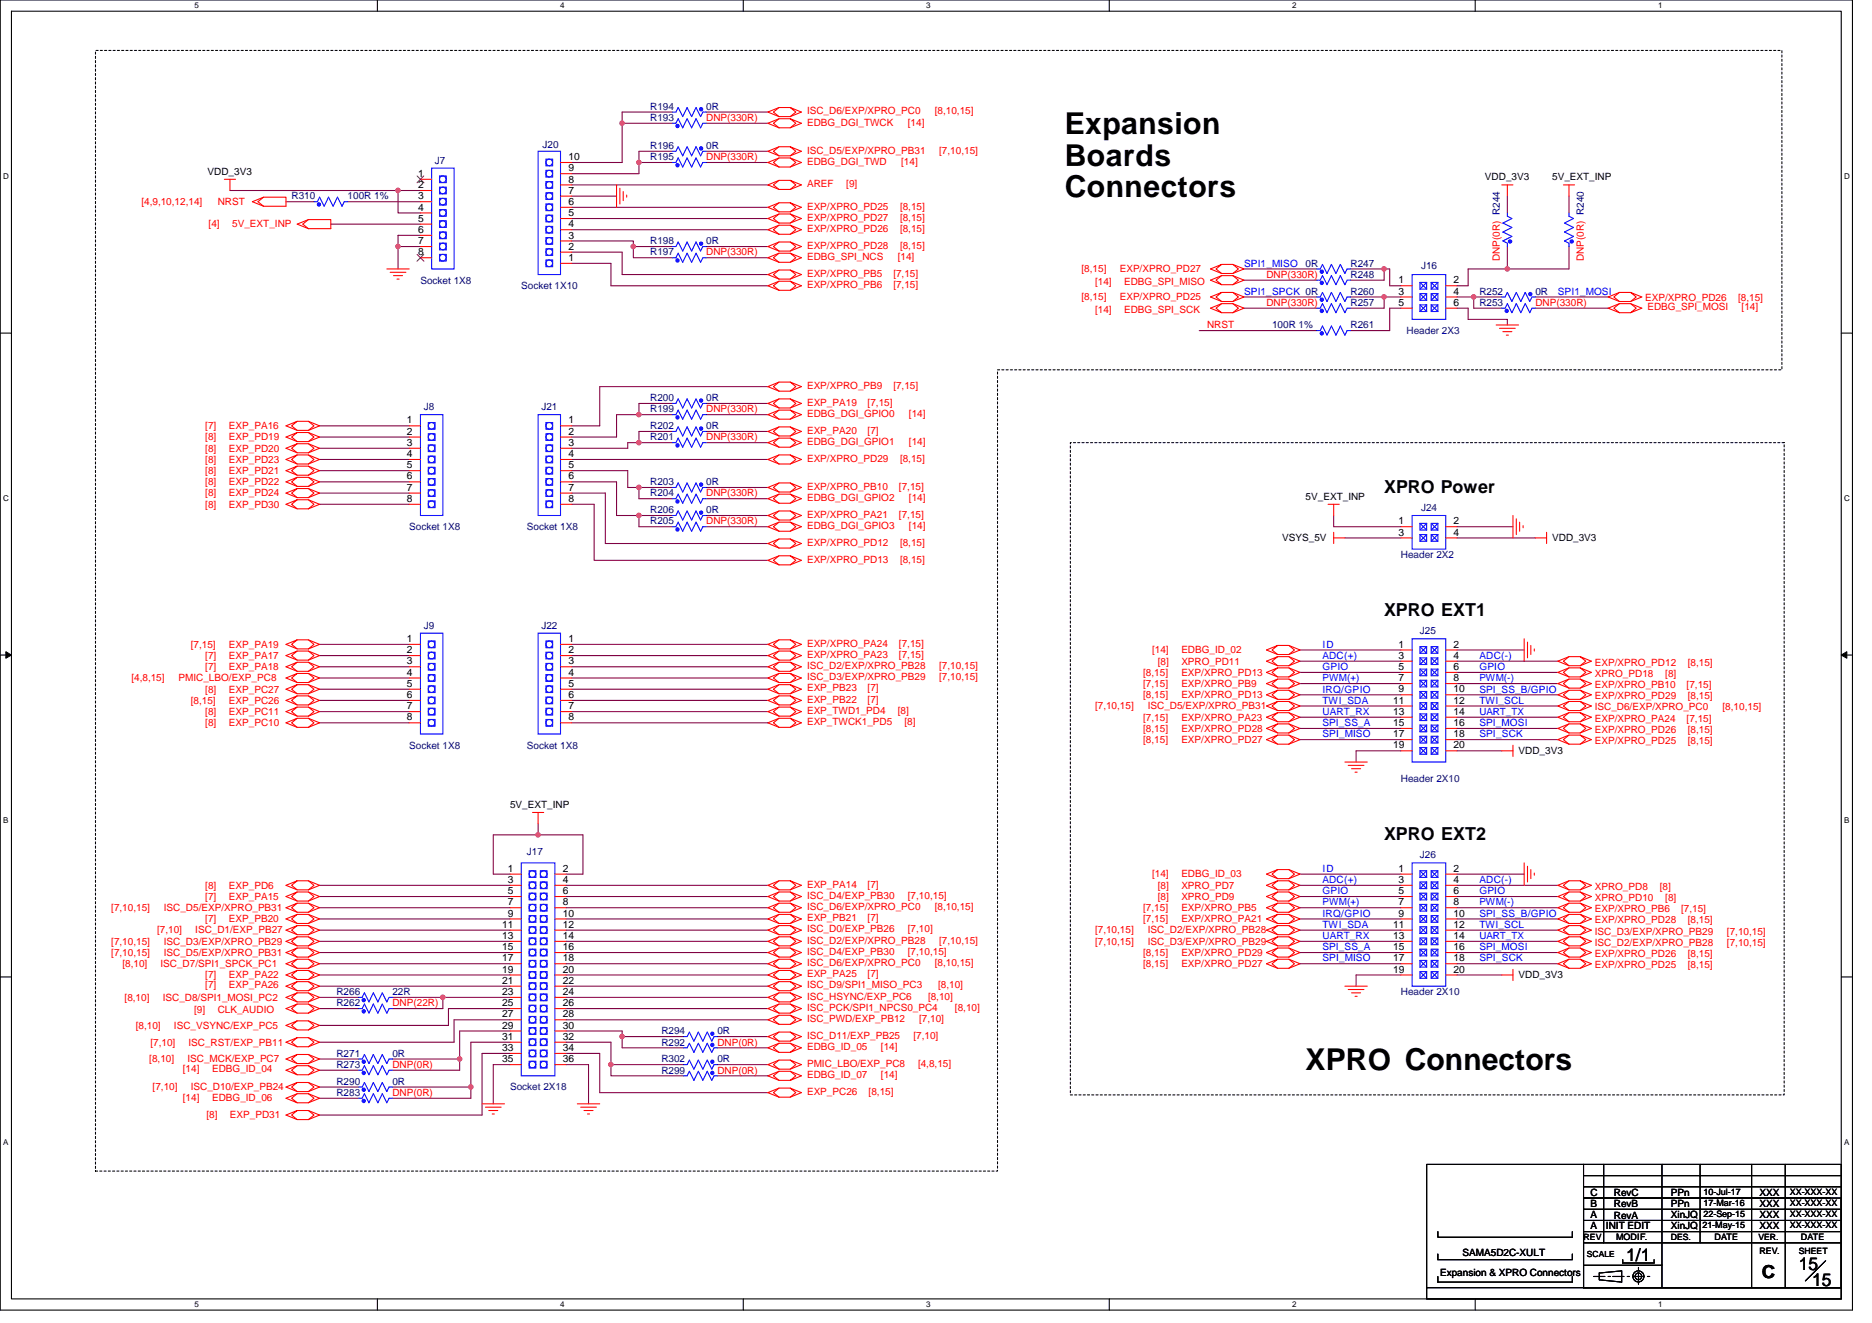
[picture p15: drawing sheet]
<svg xmlns="http://www.w3.org/2000/svg" width="297mm" height="210mm" viewBox="0 0 297 210" stroke-linecap="round" stroke-linejoin="round" font-family="sans-serif">
<defs><g id="words">
<g font-size="4.8">
<text x="168.9" y="21.3">Expansion</text>
<text x="168.9" y="26.3">Boards</text>
<text x="168.9" y="31.2">Connectors</text>
<text x="207.2" y="169.8">XPRO Connectors</text>
</g>
<g font-size="2.8">
<text x="219.6" y="78.2">XPRO Power</text>
<text x="219.6" y="97.8">XPRO EXT1</text>
<text x="219.6" y="133.3">XPRO EXT2</text>
<text x="258" y="200">1/1</text>
<text x="279.5" y="202.8">C</text>
<text x="285.4" y="201.5">15</text>
<text x="287.5" y="204">15</text>
</g>
<g font-size="1.6" fill="#000080">
<text x="103.2" y="17.4">R194</text>
<text x="112.1" y="17.4">0R</text>
<text x="86.1" y="23.5">J20</text>
<text x="103.2" y="19.2">R193</text>
<text x="103.2" y="23.6">R196</text>
<text x="112.1" y="23.6">0R</text>
<text x="69" y="26">J7</text>
<text x="103.2" y="25.4">R195</text>
<text x="46.3" y="31.6">R310</text>
<text x="55.2" y="31.6">100R 1%</text>
<text x="103.2" y="38.8">R198</text>
<text x="103.2" y="40.5">R197</text>
<text x="112.1" y="38.8">0R</text>
<text x="66.7" y="45">Socket 1X8</text>
<text x="82.7" y="45.9">Socket 1X10</text>
<text x="207.2" y="42.3">0R</text>
<text x="214.3" y="44.1">R248</text>
<text x="214.3" y="46.8">R260</text>
<text x="214.3" y="42.3">R247</text>
<text x="225.5" y="42.7">J16</text>
<text x="234.7" y="46.8">R252</text>
<text x="243.6" y="46.8">0R</text>
<text x="201.8" y="52.1">100R 1%</text>
<text x="214.3" y="52.1">R261</text>
<text x="214.3" y="48.5">R257</text>
<text x="223.2" y="53">Header 2X3</text>
<text x="234.7" y="48.5">R253</text>
<text x="67.2" y="65.1">J8</text>
<text x="85.9" y="65.1">J21</text>
<text x="103.2" y="65.4">R199</text>
<text x="103.2" y="63.6">R200</text>
<text x="112.1" y="63.6">0R</text>
<text x="103.2" y="69.9">R201</text>
<text x="103.2" y="68.1">R202</text>
<text x="112.1" y="68.1">0R</text>
<text x="103.2" y="77">R203</text>
<text x="112.1" y="77">0R</text>
<text x="103.2" y="83.2">R205</text>
<text x="103.2" y="78.8">R204</text>
<text x="103.2" y="81.4">R206</text>
<text x="112.1" y="81.4">0R</text>
<text x="225.5" y="81.1">J24</text>
<text x="64.9" y="84.1">Socket 1X8</text>
<text x="83.6" y="84.1">Socket 1X8</text>
<text x="222.3" y="88.5">Header 2X2</text>
<text x="67.2" y="99.7">J9</text>
<text x="85.9" y="99.7">J22</text>
<text x="225.3" y="100.6">J25</text>
<text x="64.9" y="118.8">Socket 1X8</text>
<text x="83.6" y="118.8">Socket 1X8</text>
<text x="222.3" y="124.1">Header 2X10</text>
<text x="83.6" y="135.7">J17</text>
<text x="225.3" y="136.2">J26</text>
<text x="53.4" y="157.9">R266</text>
<text x="53.4" y="159.7">R262</text>
<text x="62.3" y="157.9">22R</text>
<text x="222.3" y="157.9">Header 2X10</text>
<text x="53.4" y="167.7">R271</text>
<text x="62.3" y="167.7">0R</text>
<text x="104.9" y="164.1">R294</text>
<text x="104.9" y="165.9">R292</text>
<text x="113.8" y="164.1">0R</text>
<text x="53.4" y="172.1">R290</text>
<text x="53.4" y="169.4">R273</text>
<text x="53.4" y="173.9">R283</text>
<text x="62.3" y="172.1">0R</text>
<text x="80.9" y="173">Socket 2X18</text>
<text x="104.9" y="170.3">R299</text>
<text x="104.9" y="168.6">R302</text>
<text x="113.8" y="168.6">0R</text>
</g>
<g font-size="1.6" fill="#f00">
<text x="112.1" y="19.2">DNP(330R)</text>
<text x="128.1" y="19.9">EDBG_DGI_TWCK</text>
<text x="128.1" y="18.1">ISC_D6/EXP/XPRO_PC0</text>
<text x="144.1" y="19.9">[14]</text>
<text x="148.3" y="18.1">[8,10,15]</text>
<text x="112.1" y="25.4">DNP(330R)</text>
<text x="128.1" y="26.1">EDBG_DGI_TWD</text>
<text x="128.1" y="29.7">AREF</text>
<text x="128.1" y="24.4">ISC_D5/EXP/XPRO_PB31</text>
<text x="134.3" y="29.7">[9]</text>
<text x="143" y="26.1">[14]</text>
<text x="149" y="24.4">[7,10,15]</text>
<text x="22.4" y="32.5">[4,9,10,12,14]</text>
<text x="34.5" y="32.5">NRST</text>
<text x="128.1" y="33.3">EXP/XPRO_PD25</text>
<text x="128.1" y="35">EXP/XPRO_PD27</text>
<text x="142.8" y="33.3">[8,15]</text>
<text x="142.8" y="35">[8,15]</text>
<text x="33.1" y="36.1">[4]</text>
<text x="36.8" y="36.1">5V_EXT_INP</text>
<text x="112.1" y="40.5">DNP(330R)</text>
<text x="128.1" y="36.8">EXP/XPRO_PD26</text>
<text x="128.1" y="39.5">EXP/XPRO_PD28</text>
<text x="128.1" y="41.3">EDBG_SPI_NCS</text>
<text x="142.4" y="41.3">[14]</text>
<text x="142.8" y="36.8">[8,15]</text>
<text x="142.8" y="39.5">[8,15]</text>
<text x="238" y="41.4" transform="rotate(-90 238 41.4)">DNP(0R) R244</text>
<text x="251.3" y="41.4" transform="rotate(-90 251.3 41.4)">DNP(0R) R240</text>
<text x="128.1" y="43.9">EXP/XPRO_PB5</text>
<text x="128.1" y="45.7">EXP/XPRO_PB6</text>
<text x="141.7" y="43.9">[7,15]</text>
<text x="141.7" y="45.7">[7,15]</text>
<text x="171.6" y="43.2">[8,15]</text>
<text x="171.6" y="47.6">[8,15]</text>
<text x="173.8" y="45.1">[14]</text>
<text x="177.7" y="43.2">EXP/XPRO_PD27</text>
<text x="177.7" y="47.6">EXP/XPRO_PD25</text>
<text x="178.4" y="45.1">EDBG_SPI_MISO</text>
<text x="201" y="44.1">DNP(330R)</text>
<text x="261" y="47.8">EXP/XPRO_PD26</text>
<text x="275.8" y="47.8">[8,15]</text>
<text x="173.8" y="49.6">[14]</text>
<text x="178.4" y="49.6">EDBG_SPI_SCK</text>
<text x="191.5" y="52.1">NRST</text>
<text x="201" y="48.5">DNP(330R)</text>
<text x="243.6" y="48.5">DNP(330R)</text>
<text x="261.4" y="49.3">EDBG_SPI_MOSI</text>
<text x="276.3" y="49.3">[14]</text>
<text x="112.1" y="65.4">DNP(330R)</text>
<text x="128.1" y="61.7">EXP/XPRO_PB9</text>
<text x="128.1" y="64.4">EXP_PA19</text>
<text x="137.7" y="64.4">[7,15]</text>
<text x="141.7" y="61.7">[7,15]</text>
<text x="32.6" y="68.1">[7]</text>
<text x="32.6" y="69.9">[8]</text>
<text x="32.6" y="71.6">[8]</text>
<text x="36.3" y="68.1">EXP_PA16</text>
<text x="36.3" y="69.9">EXP_PD19</text>
<text x="36.3" y="71.6">EXP_PD20</text>
<text x="112.1" y="69.9">DNP(330R)</text>
<text x="128.1" y="66.1">EDBG_DGI_GPIO0</text>
<text x="128.1" y="70.6">EDBG_DGI_GPIO1</text>
<text x="128.1" y="68.8">EXP_PA20</text>
<text x="137.7" y="68.8">[7]</text>
<text x="144.2" y="66.1">[14]</text>
<text x="144.2" y="70.6">[14]</text>
<text x="32.6" y="73.4">[8]</text>
<text x="32.6" y="75.2">[8]</text>
<text x="32.6" y="77">[8]</text>
<text x="36.3" y="73.4">EXP_PD23</text>
<text x="36.3" y="75.2">EXP_PD21</text>
<text x="36.3" y="77">EXP_PD22</text>
<text x="128.1" y="73.3">EXP/XPRO_PD29</text>
<text x="128.1" y="77.7">EXP/XPRO_PB10</text>
<text x="142.6" y="77.7">[7,15]</text>
<text x="142.8" y="73.3">[8,15]</text>
<text x="32.6" y="78.8">[8]</text>
<text x="32.6" y="80.5">[8]</text>
<text x="36.3" y="78.8">EXP_PD24</text>
<text x="36.3" y="80.5">EXP_PD30</text>
<text x="112.1" y="83.2">DNP(330R)</text>
<text x="112.1" y="78.8">DNP(330R)</text>
<text x="128.1" y="79.5">EDBG_DGI_GPIO2</text>
<text x="128.1" y="83.9">EDBG_DGI_GPIO3</text>
<text x="128.1" y="82.1">EXP/XPRO_PA21</text>
<text x="142.6" y="82.1">[7,15]</text>
<text x="144.2" y="79.5">[14]</text>
<text x="144.2" y="83.9">[14]</text>
<text x="128.1" y="86.6">EXP/XPRO_PD12</text>
<text x="128.1" y="89.3">EXP/XPRO_PD13</text>
<text x="142.8" y="86.6">[8,15]</text>
<text x="142.8" y="89.3">[8,15]</text>
<text x="30.3" y="102.8">[7,15]</text>
<text x="32.6" y="104.5">[7]</text>
<text x="32.6" y="106.3">[7]</text>
<text x="36.3" y="102.8">EXP_PA19</text>
<text x="36.3" y="104.5">EXP_PA17</text>
<text x="36.3" y="106.3">EXP_PA18</text>
<text x="128.1" y="102.6">EXP/XPRO_PA24</text>
<text x="128.1" y="104.4">EXP/XPRO_PA23</text>
<text x="128.1" y="106.2">ISC_D2/EXP/XPRO_PB28</text>
<text x="128.1" y="107.9">ISC_D3/EXP/XPRO_PB29</text>
<text x="142.6" y="102.6">[7,15]</text>
<text x="142.6" y="104.4">[7,15]</text>
<text x="149" y="106.2">[7,10,15]</text>
<text x="149" y="107.9">[7,10,15]</text>
<text x="181.4" y="107.2">[8,15]</text>
<text x="182.8" y="103.7">[14]</text>
<text x="183.7" y="105.4">[8]</text>
<text x="187.4" y="103.7">EDBG_ID_02</text>
<text x="187.4" y="105.4">XPRO_PD11</text>
<text x="187.4" y="107.2">EXP/XPRO_PD13</text>
<text x="253" y="107.4">XPRO_PD18</text>
<text x="253" y="105.6">EXP/XPRO_PD12</text>
<text x="264.2" y="107.4">[8]</text>
<text x="267.8" y="105.6">[8,15]</text>
<text x="20.8" y="108.1">[4,8,15]</text>
<text x="28.3" y="108.1">PMIC_LBO/EXP_PC8</text>
<text x="30.3" y="111.7">[8,15]</text>
<text x="32.6" y="109.9">[8]</text>
<text x="32.6" y="113.4">[8]</text>
<text x="36.3" y="109.9">EXP_PC27</text>
<text x="36.3" y="111.7">EXP_PC26</text>
<text x="36.3" y="113.4">EXP_PC11</text>
<text x="128.1" y="109.7">EXP_PB23</text>
<text x="128.1" y="111.5">EXP_PB22</text>
<text x="128.1" y="113.3">EXP_TWD1_PD4</text>
<text x="137.7" y="109.7">[7]</text>
<text x="137.7" y="111.5">[7]</text>
<text x="142.4" y="113.3">[8]</text>
<text x="173.8" y="112.5">[7,10,15]</text>
<text x="181.4" y="110.8">[8,15]</text>
<text x="181.4" y="109">[7,15]</text>
<text x="182.1" y="112.5">ISC_D5/EXP/XPRO_PB31</text>
<text x="187.4" y="110.8">EXP/XPRO_PD13</text>
<text x="187.4" y="109">EXP/XPRO_PB9</text>
<text x="253" y="109.2">EXP/XPRO_PB10</text>
<text x="253" y="110.9">EXP/XPRO_PD29</text>
<text x="253" y="112.7">ISC_D6/EXP/XPRO_PC0</text>
<text x="267.6" y="109.2">[7,15]</text>
<text x="267.8" y="110.9">[8,15]</text>
<text x="273.3" y="112.7">[8,10,15]</text>
<text x="32.6" y="115.2">[8]</text>
<text x="36.3" y="115.2">EXP_PC10</text>
<text x="128.1" y="115">EXP_TWCK1_PD5</text>
<text x="143.5" y="115">[8]</text>
<text x="181.4" y="114.3">[7,15]</text>
<text x="181.4" y="116.1">[8,15]</text>
<text x="181.4" y="117.9">[8,15]</text>
<text x="187.4" y="114.3">EXP/XPRO_PA23</text>
<text x="187.4" y="116.1">EXP/XPRO_PD28</text>
<text x="187.4" y="117.9">EXP/XPRO_PD27</text>
<text x="253" y="116.3">EXP/XPRO_PD26</text>
<text x="253" y="118">EXP/XPRO_PD25</text>
<text x="253" y="114.5">EXP/XPRO_PA24</text>
<text x="267.6" y="114.5">[7,15]</text>
<text x="267.8" y="116.3">[8,15]</text>
<text x="267.8" y="118">[8,15]</text>
<text x="32.6" y="141">[8]</text>
<text x="32.6" y="142.8">[7]</text>
<text x="36.3" y="141">EXP_PD6</text>
<text x="36.3" y="142.8">EXP_PA15</text>
<text x="128.1" y="140.8">EXP_PA14</text>
<text x="128.1" y="142.6">ISC_D4/EXP_PB30</text>
<text x="137.7" y="140.8">[7]</text>
<text x="144.1" y="142.6">[7,10,15]</text>
<text x="182.8" y="139.2">[14]</text>
<text x="183.7" y="141">[8]</text>
<text x="183.7" y="142.8">[8]</text>
<text x="187.4" y="139.2">EDBG_ID_03</text>
<text x="187.4" y="141">XPRO_PD7</text>
<text x="187.4" y="142.8">XPRO_PD9</text>
<text x="253" y="141.2">XPRO_PD8</text>
<text x="253" y="142.9">XPRO_PD10</text>
<text x="263.4" y="141.2">[8]</text>
<text x="264.2" y="142.9">[8]</text>
<text x="17.6" y="144.5">[7,10,15]</text>
<text x="17.6" y="149.9">[7,10,15]</text>
<text x="24.9" y="148.1">[7,10]</text>
<text x="26" y="144.5">ISC_D5/EXP/XPRO_PB31</text>
<text x="26" y="149.9">ISC_D3/EXP/XPRO_PB29</text>
<text x="31" y="148.1">ISC_D1/EXP_PB27</text>
<text x="32.6" y="146.3">[7]</text>
<text x="36.3" y="146.3">EXP_PB20</text>
<text x="128.1" y="144.4">ISC_D6/EXP/XPRO_PC0</text>
<text x="128.1" y="146.2">EXP_PB21</text>
<text x="128.1" y="147.9">ISC_D0/EXP_PB26</text>
<text x="128.1" y="149.7">ISC_D2/EXP/XPRO_PB28</text>
<text x="137.7" y="146.2">[7]</text>
<text x="144.1" y="147.9">[7,10]</text>
<text x="148.3" y="144.4">[8,10,15]</text>
<text x="149" y="149.7">[7,10,15]</text>
<text x="173.8" y="148.1">[7,10,15]</text>
<text x="173.8" y="149.9">[7,10,15]</text>
<text x="181.4" y="144.5">[7,15]</text>
<text x="181.4" y="146.3">[7,15]</text>
<text x="182.1" y="148.1">ISC_D2/EXP/XPRO_PB28</text>
<text x="182.1" y="149.9">ISC_D3/EXP/XPRO_PB29</text>
<text x="187.4" y="144.5">EXP/XPRO_PB5</text>
<text x="187.4" y="146.3">EXP/XPRO_PA21</text>
<text x="253" y="146.5">EXP/XPRO_PD28</text>
<text x="253" y="148.3">ISC_D3/EXP/XPRO_PB29</text>
<text x="253" y="144.7">EXP/XPRO_PB6</text>
<text x="266.7" y="144.7">[7,15]</text>
<text x="267.8" y="146.5">[8,15]</text>
<text x="274" y="148.3">[7,10,15]</text>
<text x="17.6" y="151.7">[7,10,15]</text>
<text x="19.4" y="153.4">[8,10]</text>
<text x="25.5" y="153.4">ISC_D7/SPI1_SPCK_PC1</text>
<text x="26" y="151.7">ISC_D5/EXP/XPRO_PB31</text>
<text x="32.6" y="155.2">[7]</text>
<text x="36.3" y="155.2">EXP_PA22</text>
<text x="128.1" y="153.3">ISC_D6/EXP/XPRO_PC0</text>
<text x="128.1" y="151.5">ISC_D4/EXP_PB30</text>
<text x="128.1" y="155">EXP_PA25</text>
<text x="137.7" y="155">[7]</text>
<text x="144.1" y="151.5">[7,10,15]</text>
<text x="148.3" y="153.3">[8,10,15]</text>
<text x="181.4" y="151.7">[8,15]</text>
<text x="181.4" y="153.4">[8,15]</text>
<text x="187.4" y="151.7">EXP/XPRO_PD29</text>
<text x="187.4" y="153.4">EXP/XPRO_PD27</text>
<text x="253" y="153.6">EXP/XPRO_PD25</text>
<text x="253" y="150.1">ISC_D2/EXP/XPRO_PB28</text>
<text x="253" y="151.8">EXP/XPRO_PD26</text>
<text x="267.8" y="153.6">[8,15]</text>
<text x="267.8" y="151.8">[8,15]</text>
<text x="274" y="150.1">[7,10,15]</text>
<text x="19.8" y="158.8">[8,10]</text>
<text x="25.8" y="158.8">ISC_D8/SPI1_MOSI_PC2</text>
<text x="30.8" y="160.7">[9]</text>
<text x="32.6" y="156.8">[7]</text>
<text x="34.5" y="160.7">CLK_AUDIO</text>
<text x="36.3" y="156.8">EXP_PA26</text>
<text x="62.3" y="159.7">DNP(22R)</text>
<text x="128.1" y="160.4">ISC_PCK/SPI1_NPCS0_PC4</text>
<text x="128.1" y="156.8">ISC_D9/SPI1_MISO_PC3</text>
<text x="128.1" y="158.6">ISC_HSYNC/EXP_PC6</text>
<text x="147.3" y="158.6">[8,10]</text>
<text x="148.9" y="156.8">[8,10]</text>
<text x="151.5" y="160.4">[8,10]</text>
<text x="21.5" y="163.2">[8,10]</text>
<text x="23.9" y="165.9">[7,10]</text>
<text x="27.6" y="163.2">ISC_VSYNC/EXP_PC5</text>
<text x="29.9" y="165.9">ISC_RST/EXP_PB11</text>
<text x="113.8" y="165.9">DNP(0R)</text>
<text x="128.1" y="166.6">EDBG_ID_05</text>
<text x="128.1" y="162.2">ISC_PWD/EXP_PB12</text>
<text x="128.1" y="164.8">ISC_D11/EXP_PB25</text>
<text x="139.8" y="166.6">[14]</text>
<text x="144.9" y="164.8">[7,10]</text>
<text x="145.8" y="162.2">[7,10]</text>
<text x="23.7" y="168.6">[8,10]</text>
<text x="24.2" y="173">[7,10]</text>
<text x="29" y="170.2">[14]</text>
<text x="29.7" y="168.6">ISC_MCK/EXP_PC7</text>
<text x="30.3" y="173">ISC_D10/EXP_PB24</text>
<text x="33.7" y="170.2">EDBG_ID_04</text>
<text x="62.3" y="169.4">DNP(0R)</text>
<text x="62.3" y="173.9">DNP(0R)</text>
<text x="113.8" y="170.3">DNP(0R)</text>
<text x="128.1" y="171">EDBG_ID_07</text>
<text x="128.1" y="169.3">PMIC_LBO/EXP_PC8</text>
<text x="128.1" y="173.7">EXP_PC26</text>
<text x="137.8" y="173.7">[8,15]</text>
<text x="139.8" y="171">[14]</text>
<text x="145.7" y="169.3">[4,8,15]</text>
<text x="29" y="174.6">[14]</text>
<text x="32.8" y="177.4">[8]</text>
<text x="33.7" y="174.6">EDBG_ID_06</text>
<text x="36.5" y="177.4">EXP_PD31</text>
</g>
<g font-size="1.6">
<text x="32.9" y="27.7">VDD_3V3</text>
<text x="66.4" y="28.1">1</text>
<text x="66.4" y="29.8">2</text>
<text x="90.2" y="29">8</text>
<text x="90.2" y="27.2">9</text>
<text x="90.2" y="25.4">10</text>
<text x="235.6" y="28.6">VDD_3V3</text>
<text x="246.3" y="28.6">5V_EXT_INP</text>
<text x="66.4" y="31.6">3</text>
<text x="66.4" y="33.4">4</text>
<text x="66.4" y="35.2">5</text>
<text x="90.2" y="34.3">5</text>
<text x="90.2" y="32.5">6</text>
<text x="90.2" y="30.7">7</text>
<text x="66.4" y="37">6</text>
<text x="66.4" y="38.7">7</text>
<text x="66.4" y="40.5">8</text>
<text x="90.2" y="41.4">1</text>
<text x="90.2" y="39.6">2</text>
<text x="90.2" y="37.8">3</text>
<text x="90.2" y="36.1">4</text>
<text x="221.9" y="45">1</text>
<text x="221.9" y="46.7">3</text>
<text x="230.6" y="45">2</text>
<text x="230.6" y="46.7">4</text>
<text x="221.9" y="48.5">5</text>
<text x="230.6" y="48.5">6</text>
<text x="64.6" y="67.2">1</text>
<text x="64.6" y="69">2</text>
<text x="64.6" y="70.7">3</text>
<text x="90.2" y="67.2">1</text>
<text x="90.2" y="69">2</text>
<text x="90.2" y="70.7">3</text>
<text x="64.6" y="72.5">4</text>
<text x="64.6" y="74.3">5</text>
<text x="64.6" y="76.1">6</text>
<text x="64.6" y="77.9">7</text>
<text x="90.2" y="72.5">4</text>
<text x="90.2" y="74.3">5</text>
<text x="90.2" y="76.1">6</text>
<text x="90.2" y="77.9">7</text>
<text x="64.6" y="79.6">8</text>
<text x="90.2" y="79.6">8</text>
<text x="207.2" y="79.3">5V_EXT_INP</text>
<text x="221.9" y="83.2">1</text>
<text x="230.6" y="83.2">2</text>
<text x="203.5" y="85.9">VSYS_5V</text>
<text x="221.9" y="85">3</text>
<text x="230.6" y="85">4</text>
<text x="246.3" y="85.9">VDD_3V3</text>
<text x="64.6" y="101.9">1</text>
<text x="90.2" y="101.9">1</text>
<text x="64.6" y="103.6">2</text>
<text x="64.6" y="105.4">3</text>
<text x="64.6" y="107.2">4</text>
<text x="90.2" y="103.6">2</text>
<text x="90.2" y="105.4">3</text>
<text x="90.2" y="107.2">4</text>
<text x="221.9" y="102.7">1</text>
<text x="221.9" y="104.5">3</text>
<text x="221.9" y="106.3">5</text>
<text x="230.6" y="102.7">2</text>
<text x="230.6" y="104.5">4</text>
<text x="230.6" y="106.3">6</text>
<text x="64.6" y="109">5</text>
<text x="64.6" y="110.7">6</text>
<text x="64.6" y="112.5">7</text>
<text x="90.2" y="109">5</text>
<text x="90.2" y="110.7">6</text>
<text x="90.2" y="112.5">7</text>
<text x="221" y="111.6">11</text>
<text x="221" y="113.4">13</text>
<text x="221.9" y="108.1">7</text>
<text x="221.9" y="109.9">9</text>
<text x="230.6" y="108.1">8</text>
<text x="230.6" y="109.9">10</text>
<text x="230.6" y="111.6">12</text>
<text x="230.6" y="113.4">14</text>
<text x="64.6" y="114.3">8</text>
<text x="90.2" y="114.3">8</text>
<text x="221" y="115.2">15</text>
<text x="221" y="117">17</text>
<text x="221" y="118.7">19</text>
<text x="230.6" y="115.2">16</text>
<text x="230.6" y="117">18</text>
<text x="230.6" y="118.7">20</text>
<text x="241" y="119.7">VDD_3V3</text>
<text x="80.9" y="128.2">5V_EXT_INP</text>
<text x="80.6" y="138.3">1</text>
<text x="80.6" y="140.1">3</text>
<text x="80.6" y="141.9">5</text>
<text x="80.6" y="143.6">7</text>
<text x="89.3" y="138.3">2</text>
<text x="89.3" y="140.1">4</text>
<text x="89.3" y="141.9">6</text>
<text x="89.3" y="143.6">8</text>
<text x="221.9" y="138.3">1</text>
<text x="221.9" y="140.1">3</text>
<text x="221.9" y="141.9">5</text>
<text x="221.9" y="143.6">7</text>
<text x="230.6" y="138.3">2</text>
<text x="230.6" y="140.1">4</text>
<text x="230.6" y="141.9">6</text>
<text x="230.6" y="143.6">8</text>
<text x="79.7" y="147.2">11</text>
<text x="79.7" y="149">13</text>
<text x="80.6" y="145.4">9</text>
<text x="89.3" y="145.4">10</text>
<text x="89.3" y="147.2">12</text>
<text x="89.3" y="149">14</text>
<text x="221" y="147.2">11</text>
<text x="221" y="149">13</text>
<text x="221.9" y="145.4">9</text>
<text x="230.6" y="145.4">10</text>
<text x="230.6" y="147.2">12</text>
<text x="230.6" y="149">14</text>
<text x="79.7" y="150.7">15</text>
<text x="79.7" y="152.5">17</text>
<text x="79.7" y="154.3">19</text>
<text x="89.3" y="150.7">16</text>
<text x="89.3" y="152.5">18</text>
<text x="89.3" y="154.3">20</text>
<text x="221" y="150.7">15</text>
<text x="221" y="152.5">17</text>
<text x="221" y="154.3">19</text>
<text x="230.6" y="150.7">16</text>
<text x="230.6" y="152.5">18</text>
<text x="230.6" y="154.3">20</text>
<text x="241" y="155.2">VDD_3V3</text>
<text x="79.7" y="156.1">21</text>
<text x="79.7" y="157.9">23</text>
<text x="79.7" y="159.6">25</text>
<text x="79.7" y="161.4">27</text>
<text x="89.3" y="156.1">22</text>
<text x="89.3" y="157.9">24</text>
<text x="89.3" y="159.6">26</text>
<text x="89.3" y="161.4">28</text>
<text x="79.7" y="163.2">29</text>
<text x="79.7" y="165">31</text>
<text x="79.7" y="166.8">33</text>
<text x="89.3" y="163.2">30</text>
<text x="89.3" y="165">32</text>
<text x="89.3" y="166.8">34</text>
<text x="79.7" y="168.5">35</text>
<text x="89.3" y="168.5">36</text>
<text x="252.3" y="189.7">C</text>
<text x="252.3" y="191.5">B</text>
<text x="256.1" y="189.7">RevC</text>
<text x="256.1" y="191.5">RevB</text>
<text x="265.1" y="191.5">PPn</text>
<text x="265.1" y="189.7">PPn</text>
<text x="279.2" y="189.7">XXX</text>
<text x="279.2" y="191.5">XXX</text>
<text x="252.3" y="193.3">A</text>
<text x="252.3" y="195.1">A</text>
<text x="254.8" y="195.1">INIT EDIT</text>
<text x="256.1" y="193.4">RevA</text>
<text x="265.1" y="195.1">XinJQ</text>
<text x="265.1" y="193.3">XinJQ</text>
<text x="279.2" y="195.1">XXX</text>
<text x="279.2" y="193.3">XXX</text>
<text x="228.5" y="202.5">Expansion &amp; XPRO Connectors</text>
<text x="232.1" y="199.3">SAMA5D2C-XULT</text>
</g>
<g font-size="1.6" fill="#00f">
<text x="197.4" y="42.3">SPI1_MISO</text>
<text x="197.4" y="46.8">SPI1_SPCK 0R</text>
<text x="247.2" y="46.8">SPI1_MOSI</text>
<text x="209.8" y="102.8">ID</text>
<text x="209.8" y="104.5">ADC(+)</text>
<text x="209.8" y="106.3">GPIO</text>
<text x="234.7" y="106.3">GPIO</text>
<text x="234.7" y="104.5">ADC(-)</text>
<text x="209.8" y="108.1">PWM(+)</text>
<text x="209.8" y="109.9">IRQ/GPIO</text>
<text x="209.8" y="111.7">TWI_SDA</text>
<text x="209.8" y="113.4">UART_RX</text>
<text x="234.7" y="109.9">SPI_SS_B/GPIO</text>
<text x="234.7" y="111.7">TWI_SCL</text>
<text x="234.7" y="113.4">UART_TX</text>
<text x="234.7" y="108.1">PWM(-)</text>
<text x="209.8" y="117">SPI_MISO</text>
<text x="209.8" y="115.2">SPI_SS_A</text>
<text x="234.7" y="115.2">SPI_MOSI</text>
<text x="234.7" y="117">SPI_SCK</text>
<text x="209.8" y="138.3">ID</text>
<text x="209.8" y="140.1">ADC(+)</text>
<text x="209.8" y="141.9">GPIO</text>
<text x="209.8" y="143.6">PWM(+)</text>
<text x="234.7" y="140.1">ADC(-)</text>
<text x="234.7" y="143.6">PWM(-)</text>
<text x="234.7" y="141.9">GPIO</text>
<text x="209.8" y="149">UART_RX</text>
<text x="209.8" y="145.4">IRQ/GPIO</text>
<text x="209.8" y="147.2">TWI_SDA</text>
<text x="234.7" y="145.4">SPI_SS_B/GPIO</text>
<text x="234.7" y="147.2">TWI_SCL</text>
<text x="234.7" y="149">UART_TX</text>
<text x="209.8" y="152.5">SPI_MISO</text>
<text x="209.8" y="150.8">SPI_SS_A</text>
<text x="234.7" y="150.8">SPI_MOSI</text>
<text x="234.7" y="152.5">SPI_SCK</text>
</g>
<g font-size="1.4">
<text x="270.3" y="189.6">10-Jul-17</text>
<text x="270.3" y="191.3">17-Mar-16</text>
<text x="284" y="191.3">XX-XXX-XX</text>
<text x="284" y="189.6">XX-XXX-XX</text>
<text x="251.3" y="196.7">REV</text>
<text x="256.4" y="196.7">MODIF.</text>
<text x="265.1" y="196.7">DES.</text>
<text x="270.1" y="194.9">21-May-15</text>
<text x="270.3" y="193.1">22-Sep-15</text>
<text x="272.1" y="196.7">DATE</text>
<text x="279" y="196.7">VER.</text>
<text x="284" y="194.9">XX-XXX-XX</text>
<text x="284" y="193.1">XX-XXX-XX</text>
<text x="285.8" y="196.7">DATE</text>
<text x="279.2" y="199">REV.</text>
<text x="285.4" y="199">SHEET</text>
</g>
<g font-size="1.3">
<text x="30.8" y="1.3">5</text>
<text x="88.9" y="1.3">4</text>
<text x="147" y="1.3">3</text>
<text x="205" y="1.3">2</text>
<text x="263.1" y="1.3">1</text>
<text x=".5" y="28.4">D</text>
<text x="292.6" y="28.4">D</text>
<text x=".5" y="79.5">C</text>
<text x="292.6" y="79.5">C</text>
<text x=".5" y="130.6">B</text>
<text x="292.6" y="130.6">B</text>
<text x=".5" y="181.7">A</text>
<text x="292.6" y="181.7">A</text>
<text x="251.8" y="199.5">SCALE</text>
<text x="30.8" y="207.4">5</text>
<text x="88.9" y="207.4">4</text>
<text x="147" y="207.4">3</text>
<text x="205" y="207.4">2</text>
<text x="263.1" y="207.4">1</text>
</g>
</g></defs>
<path d="M0 0h293.9v207.9h-293.9zM1.8 1.8h290.4v204.3h-290.4z" fill="none" stroke="#000" stroke-width=".17"/>
<g fill="#fff">
<path d="M30.8 .2h.7v1.4h-.7z"/>
<path d="M30.8 206.3h.7v1.4h-.7z"/>
</g>
<path d="M59.9 0v1.8M59.9 206.1v1.8" fill="none" stroke="#000" stroke-width=".17"/>
<g fill="#fff">
<path d="M88.9 .2h.7v1.4h-.7z"/>
<path d="M88.9 206.3h.7v1.4h-.7z"/>
</g>
<path d="M117.9 0v1.8M117.9 206.1v1.8" fill="none" stroke="#000" stroke-width=".17"/>
<g fill="#fff">
<path d="M147 .2h.7v1.4h-.7z"/>
<path d="M147 206.3h.7v1.4h-.7z"/>
</g>
<path d="M176 0v1.8M176 206.1v1.8" fill="none" stroke="#000" stroke-width=".17"/>
<g fill="#fff">
<path d="M205 .2h.7v1.4h-.7z"/>
<path d="M205 206.3h.7v1.4h-.7z"/>
</g>
<path d="M234.1 0v1.8M234.1 206.1v1.8" fill="none" stroke="#000" stroke-width=".17"/>
<g fill="#fff">
<path d="M263.1 .2h.7v1.4h-.7z"/>
<path d="M263.1 206.3h.7v1.4h-.7z"/>
<path d="M.5 27.3h.9v1.4h-.9z"/>
<path d="M292.6 27.3h.9v1.4h-.9z"/>
<path d="M.5 78.4h.9v1.4h-.9z"/>
<path d="M292.6 78.4h.9v1.4h-.9z"/>
</g>
<path d="M0 52.9h1.8M292.2 52.9h1.7" fill="none" stroke="#000" stroke-width=".17"/>
<g fill="#fff">
<path d="M.5 129.5h.8v1.4h-.8z"/>
<path d="M292.6 129.5h.9v1.4h-.9z"/>
</g>
<path d="M0 103.9h1.8M292.2 103.9h1.7" fill="none" stroke="#000" stroke-width=".17"/>
<path d="M.9 103.4l.9 .5-.9 .5zM292.2 103.9l.8-.5v1z" fill="#000" stroke="#000" stroke-width=".16"/>
<g fill="#fff">
<path d="M.5 180.5h.8v1.4h-.8z"/>
<path d="M292.6 180.5h.9v1.4h-.9z"/>
</g>
<g fill="none" stroke="#000" stroke-width=".17">
<path d="M0 155h1.8M292.2 155h1.7M228.2 199v.9h21.3v-.9M228.2 195.4v.9h21.3v-.9M251.3 186.5h40.9M251.3 193.6h40.7M251.3 191.9h40.7M251.3 190.1h39.1M251.3 188.3h40.9M251.3 197.2h40.9M251.3 195.4h40.9M251.3 184.7h-24.9v19.6"/>
<path d="M251.3 184.7h40.9v19.6h-40.9zM251.3 190.1h40.9v14.2h-40.9zM254.5 184.7v12.5M257.5 199.9v.5h5v-.5M263.7 184.7v19.6M269.8 184.7v12.5M277.9 184.7v19.6M283.3 184.7v19.6M226.4 204.3h65.8v1.8h-65.8zM228.2 202.5v.9h21.3v-.9M251.3 200.7h12.4M252.9 202.5h1.8"/>
<path d="M253.8 202l3.5-.4v1.8l-3.5-.3zM255.2 202.5h.3M255.9 202.5h1.8M258.2 202.5h.4M259.1 202.5h1.8M260 201.1v.3M260 202v1.8M261.4 202.5h.4M289.7 200l-3.2 3.2"/>
<circle cx="260" cy="202.5" r=".53"/>
<circle cx="260" cy="202.5" r=".88"/>
</g>
<path d="M15.2 8h267.5v50.7h-124.4v127.1h-143.1zM169.8 70.2h113.3v103.5h-113.3z" fill="none" stroke="#000" stroke-width=".17" stroke-dasharray=".3 .3"/>
<g fill="none" stroke="#800040" stroke-width=".17">
<path d="M98.7 19.6h8M98.7 19.6v6.2h-8M106.7 17.8h-8v1.8M112.1 19.6h9.7M112.1 17.8h9.7M36.5 30.2h26.7v3.6h3.5M45.4 32h4.4M52.5 35.6h14.2M55.2 32h11.5M63.2 39.1h3.5M63.2 39.1v3.6M63.2 30.2h3.5"/>
<path d="M66.7 37.3h-3.5v1.8M90.7 32.9h31.1M90.7 34.7h31.1M90.7 36.4h31.1M90.7 29.3h31.1M90.7 38.2h9.8v.9h6.2M90.7 31.1h7.1M100.5 39.1v1.8h6.2M101.4 25.8h5.3M101.4 25.8v1.8h-10.7M106.7 24h-5.3v1.8M112.1 39.1h9.7"/>
<path d="M112.1 25.8h9.7M112.1 24h9.7M239.2 31.1v2.7M239.2 39.1v3.6h9.8v-3.6M249 31.1v2.7M90.7 41.8h6.2v3.5h24.9M90.7 40h8v3.6h23.1M112.1 40.9h9.7M190.3 52.5h18.7M197.4 42.7h11.6M197.4 44.4h11.6M197.4 47.1h11.6"/>
<path d="M197.4 48.9h11.6M214.3 42.7h5.3M214.3 47.1h5.3M219.6 42.7h.9v2.6h1.8M219.6 47.1h2.7M219.6 42.7v1.7h-5.3M219.6 47.1v1.8h-5.3M222.3 48.9h-1.8v3.6h-6.2M231.2 47.1h7.1M231.2 48.9h1.8v1.8h6.2v.9M233.8 47.1v1.8h4.5M239.2 42.7h-6.2v2.6h-1.8"/>
<path d="M243.6 48.9h11.6M243.6 47.1h11.6M50.7 67.6h14.2M50.7 71.1h14.2M50.7 69.3h14.2M50.7 74.7h14.2M50.7 72.9h14.2M50.7 78.2h14.2M50.7 76.5h14.2M90.7 74.7h8.9v2.6h1.8M90.7 78.2h5.4v8h25.7M90.7 76.5h7.1v5.3h3.6"/>
<path d="M90.7 72.9h31.1M101.4 77.3v1.8h5.3M101.4 70.2h-1.8v.9h-8.9M101.4 65.8h-3.6v3.5h-7.1M101.4 70.2h5.3M101.4 65.8h5.3M101.4 77.3h5.3M106.7 68.5h-5.3v1.7M106.7 64h-5.3v1.8M112.1 70.2h9.7M112.1 68.5h9.7M112.1 65.8h9.7"/>
<path d="M112.1 64h9.7M112.1 79.1h9.7M112.1 77.3h9.7M121.8 61.3h-26.6v6.3h-4.5M50.7 80h14.2M90.7 80h3.6v8.9h27.5M101.4 81.8h5.3M101.4 81.8v1.8h5.3M112.1 83.6h9.7M112.1 81.8h9.7M211.6 81.8v1.8h10.7M213.4 85.3h8.9"/>
<path d="M231.2 83.6h8.9M231.2 85.3h12.4M50.7 104h14.2M50.7 102.2h14.2M50.7 112.9h14.2M50.7 111.1h14.2M50.7 109.3h14.2M50.7 107.6h14.2M50.7 105.8h14.2M50.7 114.7h14.2M90.7 114.7h31.1M90.7 112.9h31.1"/>
<path d="M90.7 102.2h31.1M90.7 105.8h31.1M90.7 104h31.1M90.7 109.3h31.1M90.7 107.6h31.1M90.7 111.1h31.1M206.3 103.1h16M206.3 104.9h16M206.3 106.7h16M206.3 108.5h16M206.3 110.2h16M206.3 112h16"/>
<path d="M206.3 113.8h16M206.3 115.6h16M206.3 117.3h16M222.3 119.1h-7.1v1.8M231.2 119.1h7.1M231.2 113.8h16M231.2 117.3h16M231.2 115.6h16M231.2 112h16M231.2 110.2h16M231.2 108.5h16M231.2 106.7h16"/>
<path d="M231.2 104.9h16M231.2 103.1h10.6M85.4 132.5h7.1v6.2h-2.7M85.4 132.5h-7.1v6.2h2.6M85.4 130.7v1.8M206.3 138.7h16M231.2 138.7h10.6M50.7 147.6h30.2M50.7 149.4h30.2M50.7 151.1h30.2M50.7 140.5h30.2M50.7 142.2h30.2"/>
<path d="M50.7 152.9h30.2M50.7 144h30.2M50.7 145.8h30.2M50.7 156.5h30.2M50.7 154.7h30.2M50.7 158.2h6.2M62.3 158.2h8v1.8h-8M70.3 158.2h10.6M89.8 152.9h32M89.8 151.1h32M89.8 140.5h32M89.8 149.4h32"/>
<path d="M89.8 145.8h32M89.8 147.6h32M89.8 142.2h32M89.8 144h32M89.8 156.5h32M89.8 154.7h32M89.8 158.2h32M206.3 140.5h16M206.3 142.2h16M206.3 144h16M206.3 145.8h16M206.3 147.6h16"/>
<path d="M206.3 149.4h16M206.3 151.1h16M206.3 152.9h16M222.3 154.7h-7.1v1.8M231.2 154.7h7.1M231.2 149.4h16M231.2 152.9h16M231.2 151.1h16M231.2 147.6h16M231.2 145.8h16M231.2 144h16M231.2 142.2h16"/>
<path d="M231.2 140.5h16M50.7 168h6.2M50.7 169.8h6.2M50.7 172.5h6.2M50.7 160h6.2M50.7 174.2h6.2M62.3 168h10.6M62.3 172.5h12.4M72.9 168v1.8h-10.6M74.7 172.5v1.7h-12.4M80.9 165.4h-6.2v7.1M80.9 168.9h-2.6v6.2"/>
<path d="M80.9 167.1h-4.4v9.8h-25.8M80.9 160h-9.7v2.7h-20.5M80.9 161.8h-8.9v3.6h-21.3M80.9 163.6h-8v4.4M89.8 163.6h8.9v.9M89.8 168.9h3.6v6.2M89.8 167.1h5.4v6.3h26.6M89.8 160h32M89.8 161.8h32M89.8 165.4h7.1v3.5M96.9 168.9h11.6M96.9 168.9v1.8h11.6"/>
<path d="M98.7 164.5v1.7h9.8M98.7 164.5h9.8M113.8 166.2h8M113.8 164.5h8M113.8 170.7h8M113.8 168.9h8"/>
</g>
<g fill="#f0f" stroke="#f0f" stroke-width=".17">
<circle cx="63.1" cy="39.1" r=".35"/>
<circle cx="98.7" cy="19.5" r=".35"/>
<circle cx="72.9" cy="168" r=".35"/>
<circle cx="239.2" cy="42.7" r=".35"/>
<circle cx="233.8" cy="47.1" r=".35"/>
<circle cx="219.6" cy="47.1" r=".35"/>
<circle cx="219.6" cy="42.7" r=".35"/>
<circle cx="101.4" cy="25.8" r=".35"/>
<circle cx="101.4" cy="70.2" r=".35"/>
<circle cx="101.4" cy="77.3" r=".35"/>
<circle cx="101.4" cy="65.8" r=".35"/>
<circle cx="96.9" cy="168.9" r=".35"/>
<circle cx="101.4" cy="81.8" r=".35"/>
<circle cx="85.4" cy="132.4" r=".35"/>
<circle cx="98.7" cy="164.5" r=".35"/>
<circle cx="63.1" cy="30.2" r=".35"/>
<circle cx="70.3" cy="158.2" r=".35"/>
<circle cx="100.5" cy="39.1" r=".35"/>
<circle cx="74.7" cy="172.5" r=".35"/>
</g>
<g fill="none" stroke="#f00" stroke-width=".17">
<path d="M106.7 19.6h.1M106.7 17.8h.1M112.1 19.6h.1M112.1 17.8h.1M123.6 18.5h1.8l1.8-.7-1.8-.7 .9 .7-.9 .7M123.6 18.8l-.9 .8 .9 .7M123.6 17.1l-.9 .7 .9 .7M125.4 18.8h-1.8l-1.8 .8 1.8 .7M125.4 17.1h-1.8l-1.8 .7 1.8 .7M35.6 28.4h1.8M36.5 28.4v1.8M40 32l1.8-.7h3.6v1.4h-3.6z"/>
<path d="M41.8 31.3l-.9 .7 .9 .7M47.2 35.6l1.7-.8h3.6v1.5h-3.6zM48.9 34.8l-.9 .8 .9 .7M49.8 32h.1M55.2 32h.1M66.7 28.4h1.8M66.7 30.2h1.8M66.7 32h1.8M66.7 33.8h1.8M66.7 35.6h1.8M66.7 37.3h1.8M66.7 39.1h1.8"/>
<path d="M88.9 38.2h1.8M88.9 36.4h1.8M88.9 34.7h1.8M88.9 32.9h1.8M88.9 31.1h1.8M88.9 29.3h1.8M88.9 27.6h1.8M88.9 25.8h1.8M97.8 29.3v3.6M98.4 29.9v2.5M98.9 30.4v1.4M99.4 30.9v.4"/>
<path d="M106.7 25.8h.1M106.7 39.1h.1M106.7 24h.1M112.1 25.8h.1M112.1 39.1h.1M112.1 24h.1M123.6 20.3h1.8l1.8-.7-1.8-.8 .9 .8-.9 .7M123.6 25.1l-.9 .7 .9 .7M123.6 28.6l-.9 .7 .9 .8M123.6 23.3l-.9 .7 .9 .7M123.6 32.2l-.9 .7 .9 .7M123.6 34l-.9 .7 .9 .7"/>
<path d="M123.6 35.7l-.9 .7 .9 .8M123.6 38.4l-.9 .7 .9 .7M125.4 25.1h-1.8l-1.8 .7 1.8 .7M125.4 28.6h-1.8l-1.8 .7 1.8 .8M125.4 23.3h-1.8l-1.8 .7 1.8 .7M125.4 32.2h-1.8l-1.8 .7 1.8 .7M125.4 34h-1.8l-1.8 .7 1.8 .7M125.4 35.7h-1.8l-1.8 .7 1.8 .8M125.4 38.4h-1.8l-1.8 .7 1.8 .7M125.4 26.5l.9-.7-.9-.7 1.8 .7-1.8 .7h-1.8M125.4 30.1l.9-.8-.9-.7 1.8 .7-1.8 .8h-1.8M125.4 24.7l.9-.7-.9-.7 1.8 .7-1.8 .7h-1.8"/>
<path d="M125.4 33.6l.9-.7-.9-.7 1.8 .7-1.8 .7h-1.8M125.4 35.4l.9-.7-.9-.7 1.8 .7-1.8 .7h-1.8M125.4 37.2l.9-.8-.9-.7 1.8 .7-1.8 .8h-1.8M125.4 39.8l.9-.7-.9-.7 1.8 .7-1.8 .7h-1.8M238.3 29.3h1.8M239.2 29.3v1.8M239.2 39.1h.1M239.2 33.8h.1M248.1 29.3h1.7M249 29.3v1.8M249 39.1h.1M249 33.8h.1"/>
<path d="M61.4 42.7h3.5M61.9 43.2h2.5M62.4 43.7h1.5M63 44.3h.3M66.7 40.9h1.8M88.9 41.8h1.8M88.9 40h1.8M106.7 40.9h.1M112.1 40.9h.1M123.6 42.8l-.9 .8 .9 .7M123.6 44.6l-.9 .7 .9 .8M123.6 40.2l-.9 .7 .9 .7"/>
<path d="M125.4 42.8h-1.8l-1.8 .8 1.8 .7M125.4 44.6h-1.8l-1.8 .7 1.8 .8M125.4 40.2h-1.8l-1.8 .7 1.8 .7M125.4 44.3l.9-.7-.9-.8 1.8 .8-1.8 .7h-1.8M125.4 46.1l.9-.8-.9-.7 1.8 .7-1.8 .8h-1.8M125.4 41.6l.9-.7-.9-.7 1.8 .7-1.8 .7h-1.8M193.8 42h1.8l1.8 .7-1.8 .7M193.8 46.4h1.8l1.8 .7-1.8 .7M193.8 43.7l-.8 .7 .8 .8-1.7-.8 1.7-.7h1.8M193.8 43.4l-.8-.7 .8-.7-1.7 .7 1.7 .7h1.8M193.8 47.8l-.8-.7 .8-.7-1.7 .7 1.7 .7h1.8M195.6 48.2h-1.8l-1.7 .7 1.7 .7-.8-.7 .8-.7"/>
<path d="M195.6 43.7l1.8 .7-1.8 .8h-1.8M195.6 48.2l1.8 .7-1.8 .7h-1.8M195.6 43.7l.9 .7-.9 .8M195.6 48.2l.9 .7-.9 .7M195.6 42l.9 .7-.9 .7M195.6 46.4l.9 .7-.9 .7M209 44.4h.1M209 47.1h.1M209 52.5h.1M209 42.7h.1M209 48.9h.1M214.3 44.4h.1"/>
<path d="M214.3 47.1h.1M214.3 52.5h.1M214.3 42.7h.1M214.3 48.9h.1M222.3 45.3h1.8M222.3 47.1h1.8M222.3 48.9h1.8M229.4 45.3h1.8M229.4 47.1h1.8M229.4 48.9h1.8M237.4 51.6h3.6M237.9 52.1h2.5"/>
<path d="M238.3 47.1h.1M238.3 48.9h.1M238.5 52.6h1.4M239 53.2h.3M243.6 47.1h.1M243.6 48.9h.1M257 48.2l-.9 .7 .9 .7M257 46.4l-.9 .7 .9 .7M257 48.2l-1.8 .7 1.8 .7h1.7M257 48.2h1.7l1.8 .7-1.8 .7 .9-.7-.9-.7M258.7 47.8l.9-.7-.9-.7 1.8 .7-1.8 .7h-1.7M258.7 46.4h-1.7l-1.8 .7 1.8 .7"/>
<path d="M47.2 66.8h1.7l1.8 .8-1.8 .7M47.2 68.6h1.7l1.8 .7-1.8 .8M47.2 70.4h1.7l1.8 .7-1.8 .7M47.2 72.2h1.7l1.8 .7-1.8 .7M47.2 74h1.7l1.8 .7-1.8 .7M47.2 75.7h1.7l1.8 .8-1.8 .7M47.2 77.5h1.7l1.8 .7-1.8 .8M47.2 79.3h1.7l1.8 .7-1.8 .7M47.2 68.3l-.9-.7 .9-.8-1.8 .8 1.8 .7h1.7M47.2 70.1l-.9-.8 .9-.7-1.8 .7 1.8 .8h1.7M47.2 71.8l-.9-.7 .9-.7-1.8 .7 1.8 .7h1.7M47.2 73.6l-.9-.7 .9-.7-1.8 .7 1.8 .7h1.7"/>
<path d="M47.2 75.4l-.9-.7 .9-.7-1.8 .7 1.8 .7h1.7M47.2 77.2l-.9-.7 .9-.8-1.8 .8 1.8 .7h1.7M47.2 79l-.9-.8 .9-.7-1.8 .7 1.8 .8h1.7M48.9 66.8l.9 .8-.9 .7M48.9 68.6l.9 .7-.9 .8M48.9 70.4l.9 .7-.9 .7M48.9 72.2l.9 .7-.9 .7M48.9 74l.9 .7-.9 .7M48.9 75.7l.9 .8-.9 .7M48.9 77.5l.9 .7-.9 .8M48.9 79.3l.9 .7-.9 .7M64.9 67.6h1.8"/>
<path d="M64.9 69.3h1.8M64.9 71.1h1.8M64.9 72.9h1.8M64.9 74.7h1.8M64.9 76.5h1.8M64.9 78.2h1.8M88.9 67.6h1.8M88.9 69.3h1.8M88.9 71.1h1.8M88.9 72.9h1.8M88.9 74.7h1.8M88.9 76.5h1.8"/>
<path d="M88.9 78.2h1.8M106.7 79.1h.1M106.7 70.2h.1M106.7 65.8h.1M106.7 77.3h.1M106.7 68.5h.1M106.7 64h.1M112.1 79.1h.1M112.1 70.2h.1M112.1 65.8h.1M112.1 77.3h.1M112.1 68.5h.1"/>
<path d="M112.1 64h.1M123.6 65.1l-.9 .7 .9 .7M123.6 69.5l-.9 .7 .9 .8M123.6 78.4l-.9 .7 .9 .7M123.6 60.6l-.9 .7 .9 .8M123.6 63.3l-.9 .7 .9 .7M123.6 72.2l-.9 .7 .9 .7M123.6 67.7l-.9 .8 .9 .7M123.6 76.6l-.9 .7 .9 .8M125.4 65.1h-1.8l-1.8 .7 1.8 .7M125.4 69.5h-1.8l-1.8 .7 1.8 .8M125.4 78.4h-1.8l-1.8 .7 1.8 .7"/>
<path d="M125.4 60.6h-1.8l-1.8 .7 1.8 .8M125.4 63.3h-1.8l-1.8 .7 1.8 .7M125.4 72.2h-1.8l-1.8 .7 1.8 .7M125.4 67.7h-1.8l-1.8 .8 1.8 .7M125.4 76.6h-1.8l-1.8 .7 1.8 .8M125.4 66.5l.9-.7-.9-.7 1.8 .7-1.8 .7h-1.8M125.4 71l.9-.8-.9-.7 1.8 .7-1.8 .8h-1.8M125.4 79.8l.9-.7-.9-.7 1.8 .7-1.8 .7h-1.8M125.4 62.1l.9-.8-.9-.7 1.8 .7-1.8 .8h-1.8M125.4 64.7l.9-.7-.9-.7 1.8 .7-1.8 .7h-1.8M125.4 73.6l.9-.7-.9-.7 1.8 .7-1.8 .7h-1.8M125.4 69.2l.9-.7-.9-.8 1.8 .8-1.8 .7h-1.8"/>
<path d="M125.4 78.1l.9-.8-.9-.7 1.8 .7-1.8 .8h-1.8M47.2 80.7l-.9-.7 .9-.7-1.8 .7 1.8 .7h1.7M64.9 80h1.8M88.9 80h1.8M106.7 83.6h.1M106.7 81.8h.1M112.1 83.6h.1M112.1 81.8h.1M123.6 82.8l-.9 .8 .9 .7M123.6 85.5l-.9 .7 .9 .8M123.6 88.2l-.9 .7 .9 .7M123.6 81.1l-.9 .7 .9 .7"/>
<path d="M125.4 82.8h-1.8l-1.8 .8 1.8 .7M125.4 85.5h-1.8l-1.8 .7 1.8 .8M125.4 88.2h-1.8l-1.8 .7 1.8 .7M125.4 81.1h-1.8l-1.8 .7 1.8 .7M125.4 84.3l.9-.7-.9-.8 1.8 .8-1.8 .7h-1.8M125.4 87l.9-.8-.9-.7 1.8 .7-1.8 .8h-1.8M125.4 89.6l.9-.7-.9-.7 1.8 .7-1.8 .7h-1.8M125.4 82.5l.9-.7-.9-.7 1.8 .7-1.8 .7h-1.8M210.7 80h1.8M211.6 85.3h1.8M211.6 84.5v1.7M211.6 80v1.8"/>
<path d="M222.3 83.6h1.8M222.3 85.3h1.8M229.4 83.6h1.8M229.4 85.3h1.8M240.1 81.8v3.5M240.6 82.3v2.5M241.1 82.8v1.5M241.7 83.4v.3M243.6 85.3h1.8M245.4 84.5v1.7M47.2 101.5h1.7l1.8 .7-1.8 .8M47.2 103.3h1.7l1.8 .7-1.8 .7"/>
<path d="M47.2 105.1h1.7l1.8 .7-1.8 .7M47.2 106.8h1.7l1.8 .8-1.8 .7M47.2 108.6h1.7l1.8 .7-1.8 .8M47.2 110.4h1.7l1.8 .7-1.8 .7M47.2 114h1.7l1.8 .7-1.8 .7M47.2 112.2h1.7l1.8 .7-1.8 .7M48.9 103h-1.7l-1.8-.8 1.8-.7-.9 .7 .9 .8M48.9 104.7h-1.7l-1.8-.7 1.8-.7-.9 .7 .9 .7M48.9 106.5h-1.7l-1.8-.7 1.8-.7-.9 .7 .9 .7M48.9 108.3h-1.7l-1.8-.7 1.8-.8-.9 .8 .9 .7M48.9 110.1h-1.7l-1.8-.8 1.8-.7-.9 .7 .9 .8M48.9 111.8h-1.7l-1.8-.7 1.8-.7-.9 .7 .9 .7"/>
<path d="M48.9 115.4h-1.7l-1.8-.7 1.8-.7-.9 .7 .9 .7M48.9 113.6h-1.7l-1.8-.7 1.8-.7-.9 .7 .9 .7M48.9 101.5l.9 .7-.9 .8M48.9 103.3l.9 .7-.9 .7M48.9 105.1l.9 .7-.9 .7M48.9 106.8l.9 .8-.9 .7M48.9 108.6l.9 .7-.9 .8M48.9 110.4l.9 .7-.9 .7M48.9 114l.9 .7-.9 .7M48.9 112.2l.9 .7-.9 .7M64.9 102.2h1.8M64.9 104h1.8"/>
<path d="M64.9 105.8h1.8M64.9 107.6h1.8M64.9 109.3h1.8M64.9 111.1h1.8M64.9 112.9h1.8M64.9 114.7h1.8M88.9 102.2h1.8M88.9 104h1.8M88.9 105.8h1.8M88.9 107.6h1.8M88.9 109.3h1.8M88.9 111.1h1.8"/>
<path d="M88.9 112.9h1.8M88.9 114.7h1.8M123.6 103h1.8l1.8-.8-1.8-.7 .9 .7-.9 .8M123.6 104.7h1.8l1.8-.7-1.8-.7 .9 .7-.9 .7M123.6 106.5h1.8l1.8-.7-1.8-.7 .9 .7-.9 .7M123.6 108.3h1.8l1.8-.7-1.8-.8 .9 .8-.9 .7M123.6 110.1h1.8l1.8-.8-1.8-.7 .9 .7-.9 .8M123.6 111.8h1.8l1.8-.7-1.8-.7 .9 .7-.9 .7M123.6 113.6h1.8l1.8-.7-1.8-.7 .9 .7-.9 .7M123.6 115.4h1.8l1.8-.7-1.8-.7 .9 .7-.9 .7M123.6 101.5l-.9 .7 .9 .8M123.6 103.3l-.9 .7 .9 .7"/>
<path d="M123.6 105.1l-.9 .7 .9 .7M123.6 106.8l-.9 .8 .9 .7M123.6 108.6l-.9 .7 .9 .8M123.6 110.4l-.9 .7 .9 .7M123.6 112.2l-.9 .7 .9 .7M123.6 114l-.9 .7 .9 .7M125.4 101.5h-1.8l-1.8 .7 1.8 .8M125.4 103.3h-1.8l-1.8 .7 1.8 .7M125.4 105.1h-1.8l-1.8 .7 1.8 .7M125.4 106.8h-1.8l-1.8 .8 1.8 .7M125.4 108.6h-1.8l-1.8 .7 1.8 .8M125.4 110.4h-1.8l-1.8 .7 1.8 .7"/>
<path d="M125.4 112.2h-1.8l-1.8 .7 1.8 .7M125.4 114h-1.8l-1.8 .7 1.8 .7M202.7 102.4h1.8l1.8 .7-1.8 .7M202.7 111.3h1.8l1.8 .7-1.8 .7M202.7 109.5h1.8l1.8 .7-1.8 .8M202.7 113.1h1.8l1.8 .7-1.8 .7M202.7 114.9h1.8l1.8 .7-1.8 .7M202.7 116.6h1.8l1.8 .7-1.8 .8M202.7 104.2h1.8l1.8 .7-1.8 .7M202.7 106h1.8l1.8 .7-1.8 .7M202.7 107.7h1.8l1.8 .8-1.8 .7M204.5 103.8h-1.8l-1.7-.7 1.7-.7-.9 .7 .9 .7"/>
<path d="M204.5 112.7h-1.8l-1.7-.7 1.7-.7-.9 .7 .9 .7M204.5 111h-1.8l-1.7-.8 1.7-.7-.9 .7 .9 .8M204.5 114.5h-1.8l-1.7-.7 1.7-.7-.9 .7 .9 .7M204.5 116.3h-1.8l-1.7-.7 1.7-.7-.9 .7 .9 .7M204.5 118.1h-1.8l-1.7-.8 1.7-.7-.9 .7 .9 .8M204.5 105.6h-1.8l-1.7-.7 1.7-.7-.9 .7 .9 .7M204.5 107.4h-1.8l-1.7-.7 1.7-.7-.9 .7 .9 .7M204.5 109.2h-1.8l-1.7-.7 1.7-.8-.9 .8 .9 .7M204.5 102.4l.9 .7-.9 .7M204.5 111.3l.9 .7-.9 .7M204.5 109.5l.9 .7-.9 .8M204.5 113.1l.9 .7-.9 .7"/>
<path d="M204.5 114.9l.9 .7-.9 .7M204.5 116.6l.9 .7-.9 .8M204.5 104.2l.9 .7-.9 .7M204.5 106l.9 .7-.9 .7M204.5 107.7l.9 .8-.9 .7M222.3 103.1h1.8M222.3 104.9h1.8M222.3 106.7h1.8M222.3 108.5h1.8M222.3 110.2h1.8M222.3 112h1.8M222.3 113.8h1.8"/>
<path d="M222.3 115.6h1.8M222.3 117.3h1.8M222.3 119.1h1.8M229.4 103.1h1.8M229.4 104.9h1.8M229.4 106.7h1.8M229.4 108.5h1.8M229.4 110.2h1.8M229.4 112h1.8M229.4 113.8h1.8M229.4 115.6h1.8M229.4 117.3h1.8"/>
<path d="M229.4 119.1h1.8M238.3 119.1h1.8M240.1 118.2v1.8M241.8 101.3v3.6M242.4 101.9v2.5M242.9 102.4v1.4M243.5 103v.3M249 106l-.9 .7 .9 .7M249 107.7l-.9 .8 .9 .7M249 109.5l-.9 .7 .9 .8M249 114.9l-.9 .7 .9 .7M249 116.6l-.9 .7 .9 .8"/>
<path d="M249 111.3l-.9 .7 .9 .7M249 113.1l-.9 .7 .9 .7M249 104.2l-.9 .7 .9 .7M249 107.4h1.7l1.8-.7-1.8-.7 .9 .7-.9 .7M249 109.2h1.7l1.8-.7-1.8-.8 .9 .8-.9 .7M249 111h1.7l1.8-.8-1.8-.7 .9 .7-.9 .8M249 116.3h1.7l1.8-.7-1.8-.7 .9 .7-.9 .7M249 118.1h1.7l1.8-.8-1.8-.7 .9 .7-.9 .8M249 112.7h1.7l1.8-.7-1.8-.7 .9 .7-.9 .7M249 114.5h1.7l1.8-.7-1.8-.7 .9 .7-.9 .7M249 105.6h1.7l1.8-.7-1.8-.7 .9 .7-.9 .7M250.7 106h-1.7l-1.8 .7 1.8 .7"/>
<path d="M250.7 107.7h-1.7l-1.8 .8 1.8 .7M250.7 109.5h-1.7l-1.8 .7 1.8 .8M250.7 114.9h-1.7l-1.8 .7 1.8 .7M250.7 116.6h-1.7l-1.8 .7 1.8 .8M250.7 111.3h-1.7l-1.8 .7 1.8 .7M250.7 113.1h-1.7l-1.8 .7 1.8 .7M250.7 104.2h-1.7l-1.8 .7 1.8 .7M47.2 139.7h1.7l1.8 .8-1.8 .7M48.9 139.7l.9 .8-.9 .7M80.9 138.7h1.8M84.5 128.9h1.8M85.4 128.9v1.8"/>
<path d="M88.1 138.7h1.7M123.6 139.7l-.9 .8 .9 .7M125.4 139.7h-1.8l-1.8 .8 1.8 .7M202.7 138h1.8l1.8 .7-1.8 .7M202.7 139.7h1.8l1.8 .8-1.8 .7M204.5 139.4h-1.8l-1.7-.7 1.7-.7-.9 .7 .9 .7M204.5 138l.9 .7-.9 .7M204.5 139.7l.9 .8-.9 .7M213.4 120.9h3.6M213.9 121.4h2.5M214.5 122h1.4M215 122.5h.3"/>
<path d="M222.3 138.7h1.8M229.4 138.7h1.8M241.8 136.9v3.6M242.4 137.4v2.5M242.9 138v1.4M243.5 138.5v.4M249 139.7l-.9 .8 .9 .7M250.7 139.7h-1.7l-1.8 .8 1.8 .7M47.2 146.9h1.7l1.8 .7-1.8 .7M47.2 145.1h1.7l1.8 .7-1.8 .7M47.2 143.3h1.7l1.8 .7-1.8 .7M47.2 141.5h1.7l1.8 .7-1.8 .8"/>
<path d="M47.2 150.4h1.7l1.8 .7-1.8 .7M47.2 152.2h1.7l1.8 .7-1.8 .7M47.2 148.6h1.7l1.8 .8-1.8 .7M47.2 155.7h1.7l1.8 .8-1.8 .7M47.2 154h1.7l1.8 .7-1.8 .7M47.2 157.5h1.7l1.8 .7-1.8 .8M47.2 159.3h1.7l1.8 .7-1.8 .7M48.9 141.2h-1.7l-1.8-.7 1.8-.8-.9 .8 .9 .7M48.9 148.3h-1.7l-1.8-.7 1.8-.7-.9 .7 .9 .7M48.9 146.5h-1.7l-1.8-.7 1.8-.7-.9 .7 .9 .7M48.9 144.7h-1.7l-1.8-.7 1.8-.7-.9 .7 .9 .7M48.9 143h-1.7l-1.8-.8 1.8-.7-.9 .7 .9 .8"/>
<path d="M48.9 151.8h-1.7l-1.8-.7 1.8-.7-.9 .7 .9 .7M48.9 153.6h-1.7l-1.8-.7 1.8-.7-.9 .7 .9 .7M48.9 150.1h-1.7l-1.8-.7 1.8-.8-.9 .8 .9 .7M48.9 157.2h-1.7l-1.8-.7 1.8-.8-.9 .8 .9 .7M48.9 155.4h-1.7l-1.8-.7 1.8-.7-.9 .7 .9 .7M48.9 159h-1.7l-1.8-.8 1.8-.7-.9 .7 .9 .8M48.9 146.9l.9 .7-.9 .7M48.9 145.1l.9 .7-.9 .7M48.9 143.3l.9 .7-.9 .7M48.9 141.5l.9 .7-.9 .8M48.9 150.4l.9 .7-.9 .7M48.9 152.2l.9 .7-.9 .7"/>
<path d="M48.9 148.6l.9 .8-.9 .7M48.9 155.7l.9 .8-.9 .7M48.9 154l.9 .7-.9 .7M48.9 157.5l.9 .7-.9 .8M48.9 159.3l.9 .7-.9 .7M56.9 158.2h.1M62.3 158.2h.1M80.9 140.5h1.8M80.9 142.2h1.8M80.9 144h1.8M80.9 145.8h1.8M80.9 147.6h1.8"/>
<path d="M80.9 149.4h1.8M80.9 151.1h1.8M80.9 152.9h1.8M80.9 154.7h1.8M80.9 156.5h1.8M80.9 158.2h1.8M88.1 140.5h1.7M88.1 142.2h1.7M88.1 144h1.7M88.1 145.8h1.7M88.1 147.6h1.7M88.1 149.4h1.7"/>
<path d="M88.1 151.1h1.7M88.1 152.9h1.7M88.1 154.7h1.7M88.1 156.5h1.7M88.1 158.2h1.7M123.6 141.2h1.8l1.8-.7-1.8-.8 .9 .8-.9 .7M123.6 143h1.8l1.8-.8-1.8-.7 .9 .7-.9 .8M123.6 144.7h1.8l1.8-.7-1.8-.7 .9 .7-.9 .7M123.6 146.5h1.8l1.8-.7-1.8-.7 .9 .7-.9 .7M123.6 148.3h1.8l1.8-.7-1.8-.7 .9 .7-.9 .7M123.6 153.6h1.8l1.8-.7-1.8-.7 .9 .7-.9 .7M123.6 151.8h1.8l1.8-.7-1.8-.7 .9 .7-.9 .7"/>
<path d="M123.6 150.1h1.8l1.8-.7-1.8-.8 .9 .8-.9 .7M123.6 155.4h1.8l1.8-.7-1.8-.7 .9 .7-.9 .7M123.6 157.2h1.8l1.8-.7-1.8-.8 .9 .8-.9 .7M123.6 159h1.8l1.8-.8-1.8-.7 .9 .7-.9 .8M123.6 141.5l-.9 .7 .9 .8M123.6 143.3l-.9 .7 .9 .7M123.6 145.1l-.9 .7 .9 .7M123.6 146.9l-.9 .7 .9 .7M123.6 152.2l-.9 .7 .9 .7M123.6 150.4l-.9 .7 .9 .7M123.6 148.6l-.9 .8 .9 .7M123.6 154l-.9 .7 .9 .7"/>
<path d="M123.6 159.3l-.9 .7 .9 .7M123.6 155.7l-.9 .8 .9 .7M123.6 157.5l-.9 .7 .9 .8M125.4 141.5h-1.8l-1.8 .7 1.8 .8M125.4 143.3h-1.8l-1.8 .7 1.8 .7M125.4 145.1h-1.8l-1.8 .7 1.8 .7M125.4 146.9h-1.8l-1.8 .7 1.8 .7M125.4 152.2h-1.8l-1.8 .7 1.8 .7M125.4 150.4h-1.8l-1.8 .7 1.8 .7M125.4 148.6h-1.8l-1.8 .8 1.8 .7M125.4 154h-1.8l-1.8 .7 1.8 .7M125.4 159.3h-1.8l-1.8 .7 1.8 .7"/>
<path d="M125.4 155.7h-1.8l-1.8 .8 1.8 .7M125.4 157.5h-1.8l-1.8 .7 1.8 .8M202.7 141.5h1.8l1.8 .7-1.8 .8M202.7 143.3h1.8l1.8 .7-1.8 .7M202.7 145.1h1.8l1.8 .7-1.8 .7M202.7 146.9h1.8l1.8 .7-1.8 .7M202.7 150.4h1.8l1.8 .7-1.8 .7M202.7 148.6h1.8l1.8 .8-1.8 .7M202.7 152.2h1.8l1.8 .7-1.8 .7M204.5 141.2h-1.8l-1.7-.7 1.7-.8-.9 .8 .9 .7M204.5 143h-1.8l-1.7-.8 1.7-.7-.9 .7 .9 .8M204.5 144.7h-1.8l-1.7-.7 1.7-.7-.9 .7 .9 .7"/>
<path d="M204.5 146.5h-1.8l-1.7-.7 1.7-.7-.9 .7 .9 .7M204.5 148.3h-1.8l-1.7-.7 1.7-.7-.9 .7 .9 .7M204.5 151.8h-1.8l-1.7-.7 1.7-.7-.9 .7 .9 .7M204.5 150.1h-1.8l-1.7-.7 1.7-.8-.9 .8 .9 .7M204.5 153.6h-1.8l-1.7-.7 1.7-.7-.9 .7 .9 .7M204.5 141.5l.9 .7-.9 .8M204.5 143.3l.9 .7-.9 .7M204.5 145.1l.9 .7-.9 .7M204.5 146.9l.9 .7-.9 .7M204.5 150.4l.9 .7-.9 .7M204.5 148.6l.9 .8-.9 .7M204.5 152.2l.9 .7-.9 .7"/>
<path d="M213.4 156.5h3.6M213.9 157h2.5M214.5 157.5h1.4M215 158.1h.3M222.3 140.5h1.8M222.3 142.2h1.8M222.3 144h1.8M222.3 145.8h1.8M222.3 147.6h1.8M222.3 149.4h1.8M222.3 151.1h1.8M222.3 152.9h1.8"/>
<path d="M222.3 154.7h1.8M229.4 140.5h1.8M229.4 142.2h1.8M229.4 144h1.8M229.4 145.8h1.8M229.4 147.6h1.8M229.4 149.4h1.8M229.4 151.1h1.8M229.4 152.9h1.8M229.4 154.7h1.8M238.3 154.7h1.8M240.1 153.8v1.8"/>
<path d="M249 145.1l-.9 .7 .9 .7M249 146.9l-.9 .7 .9 .7M249 141.5l-.9 .7 .9 .8M249 152.2l-.9 .7 .9 .7M249 148.6l-.9 .8 .9 .7M249 150.4l-.9 .7 .9 .7M249 143.3l-.9 .7 .9 .7M249 141.2h1.7l1.8-.7-1.8-.8 .9 .8-.9 .7M249 146.5h1.7l1.8-.7-1.8-.7 .9 .7-.9 .7M249 148.3h1.7l1.8-.7-1.8-.7 .9 .7-.9 .7M249 143h1.7l1.8-.8-1.8-.7 .9 .7-.9 .8M249 153.6h1.7l1.8-.7-1.8-.7 .9 .7-.9 .7"/>
<path d="M249 150.1h1.7l1.8-.7-1.8-.8 .9 .8-.9 .7M249 151.8h1.7l1.8-.7-1.8-.7 .9 .7-.9 .7M249 144.7h1.7l1.8-.7-1.8-.7 .9 .7-.9 .7M250.7 145.1h-1.7l-1.8 .7 1.8 .7M250.7 146.9h-1.7l-1.8 .7 1.8 .7M250.7 141.5h-1.7l-1.8 .7 1.8 .8M250.7 152.2h-1.7l-1.8 .7 1.8 .7M250.7 148.6h-1.7l-1.8 .8 1.8 .7M250.7 150.4h-1.7l-1.8 .7 1.8 .7M250.7 143.3h-1.7l-1.8 .7 1.8 .7M47.2 164.6h1.7l1.8 .8-1.8 .7M47.2 162h1.7l1.8 .7-1.8 .7"/>
<path d="M47.2 167.3h1.7l1.8 .7-1.8 .7M47.2 171.7h1.7l1.8 .8-1.8 .7M47.2 176.2h1.7l1.8 .7-1.8 .7M47.2 169.1l-.9 .7 .9 .7-1.8-.7 1.8-.7h1.7M47.2 173.5l-.9 .7 .9 .8-1.8-.8 1.8-.7h1.7M48.9 166.1h-1.7l-1.8-.7 1.8-.8-.9 .8 .9 .7M48.9 163.4h-1.7l-1.8-.7 1.8-.7-.9 .7 .9 .7M48.9 168.7h-1.7l-1.8-.7 1.8-.7-.9 .7 .9 .7M48.9 173.2h-1.7l-1.8-.7 1.8-.8-.9 .8 .9 .7M48.9 177.6h-1.7l-1.8-.7 1.8-.7-.9 .7 .9 .7M48.9 160.7h-1.7l-1.8-.7 1.8-.7-.9 .7 .9 .7M48.9 169.1l1.8 .7-1.8 .7h-1.7"/>
<path d="M48.9 173.5l1.8 .7-1.8 .8h-1.7M48.9 169.1l.9 .7-.9 .7M48.9 173.5l.9 .7-.9 .8M48.9 164.6l.9 .8-.9 .7M48.9 162l.9 .7-.9 .7M48.9 167.3l.9 .7-.9 .7M48.9 171.7l.9 .8-.9 .7M48.9 176.2l.9 .7-.9 .7M56.9 168h.1M56.9 172.5h.1M56.9 169.8h.1M56.9 160h.1"/>
<path d="M56.9 174.2h.1M62.3 168h.1M62.3 172.5h.1M62.3 169.8h.1M62.3 160h.1M62.3 174.2h.1M76.5 175.1h3.5M77 175.7h2.5M77.6 176.2h1.4M78.1 176.7h.3M80.9 160h1.8M80.9 161.8h1.8"/>
<path d="M80.9 163.6h1.8M80.9 165.4h1.8M80.9 167.1h1.8M80.9 168.9h1.8M88.1 160h1.7M88.1 161.8h1.7M88.1 163.6h1.7M88.1 165.4h1.7M88.1 167.1h1.7M88.1 168.9h1.7M91.6 175.1h3.6M92.1 175.7h2.5"/>
<path d="M92.7 176.2h1.4M93.2 176.7h.4M108.5 164.5h.1M108.5 170.7h.1M108.5 166.2h.1M108.5 168.9h.1M113.8 164.5h.1M113.8 170.7h.1M113.8 166.2h.1M113.8 168.9h.1M123.6 160.7h1.8l1.8-.7-1.8-.7 .9 .7-.9 .7M123.6 162.5h1.8l1.8-.7-1.8-.7 .9 .7-.9 .7"/>
<path d="M123.6 165.2h1.8l1.8-.7-1.8-.8 .9 .8-.9 .7M123.6 169.6h1.8l1.8-.7-1.8-.7 .9 .7-.9 .7M123.6 174.1h1.8l1.8-.7-1.8-.8 .9 .8-.9 .7M123.6 165.5l-1.8 .7 1.8 .8h1.8M123.6 170l-1.8 .7 1.8 .7h1.8M123.6 165.5l-.9 .7 .9 .8M123.6 170l-.9 .7 .9 .7M123.6 161.1l-.9 .7 .9 .7M123.6 163.7l-.9 .8 .9 .7M123.6 168.2l-.9 .7 .9 .7M123.6 172.6l-.9 .8 .9 .7M125.4 161.1h-1.8l-1.8 .7 1.8 .7"/>
<path d="M125.4 163.7h-1.8l-1.8 .8 1.8 .7M125.4 168.2h-1.8l-1.8 .7 1.8 .7M125.4 172.6h-1.8l-1.8 .8 1.8 .7M125.4 165.5l.9 .7-.9 .8 1.8-.8-1.8-.7h-1.8M125.4 170l.9 .7-.9 .7 1.8-.7-1.8-.7h-1.8"/>
</g>
<g fill="none" stroke="#00f" stroke-width=".17">
<path d="M106.7 17.8h.5l.4-.7 .7 1.4 .7-1.4 .7 1.4 .7-1.4 .8 1.4 .3-.7h.6M106.7 19.6h.5l.4-.8 .7 1.5 .7-1.5 .7 1.5 .7-1.5 .8 1.5 .3-.7h.6M49.8 32h.6l.3-.7 .7 1.4 .7-1.4 .7 1.4 .7-1.4 .8 1.4 .3-.7h.6M68.5 26.7h3.5v16h-3.5zM69.7 27.9h1.1v1.1h-1.1zM69.7 29.7h1.1v1.1h-1.1zM69.7 31.5h1.1v1h-1.1zM69.7 33.3h1.1v1h-1.1zM69.7 35h1.1v1.1h-1.1zM69.7 36.8h1.1v1.1h-1.1zM69.7 38.6h1.1v1h-1.1zM85.4 24h3.5v19.6h-3.5z"/>
<path d="M86.6 39.5h1.1v1h-1.1zM86.6 37.7h1.1v1.1h-1.1zM86.6 35.9h1.1v1.1h-1.1zM86.6 34.1h1.1v1.1h-1.1zM86.6 32.4h1.1v1h-1.1zM86.6 30.6h1.1v1h-1.1zM86.6 27h1.1v1.1h-1.1zM86.6 25.3h1.1v1h-1.1zM86.6 28.8h1.1v1.1h-1.1zM106.7 39.1h.5l.4-.7 .7 1.4 .7-1.4 .7 1.4 .7-1.4 .8 1.4 .3-.7h.6M106.7 24h.5l.4-.7 .7 1.4 .7-1.4 .7 1.4 .7-1.4 .8 1.4 .3-.7h.6M106.7 25.8h.5l.4-.7 .7 1.4 .7-1.4 .7 1.4 .7-1.4 .8 1.4 .3-.7h.6"/>
<path d="M239.2 33.8v.5l.7 .4-1.4 .7 1.4 .7-1.4 .7 1.4 .7-1.4 .7 .7 .4v.5M249 33.8v.5l.7 .4-1.5 .7 1.5 .7-1.5 .7 1.5 .7-1.5 .7 .8 .4v.5M69.7 40.4h1.1v1h-1.1zM86.6 41.3h1.1v1h-1.1zM106.7 40.9h.5l.4-.7 .7 1.4 .7-1.4 .7 1.4 .7-1.4 .8 1.4 .3-.7h.6M209 44.4h.5l.3-.7 .8 1.5 .7-1.5 .7 1.5 .7-1.5 .7 1.5 .4-.8h.5M209 47.1h.5l.3-.7 .8 1.4 .7-1.4 .7 1.4 .7-1.4 .7 1.4 .4-.7h.5M209 52.5h.5l.3-.8 .8 1.5 .7-1.5 .7 1.5 .7-1.5 .7 1.5 .4-.7h.5M209 42.7h.5l.3-.7 .8 1.4 .7-1.4 .7 1.4 .7-1.4 .7 1.4 .4-.7h.5M209 48.9h.5l.3-.7 .8 1.4 .7-1.4 .7 1.4 .7-1.4 .7 1.4 .4-.7h.5M224.1 43.6h5.3v7.1h-5.3zM225.3 44.8h1.1v1.1h-1.1z"/>
<path d="M225.3 46.6h1.1v1h-1.1zM225.3 48.4h1.1v1h-1.1zM225.3 44.8l1.1 1.1M225.3 46.6l1.1 1M225.3 48.4l1.1 1M226.4 44.8l-1.1 1.1M226.4 46.6l-1.1 1M226.4 48.4l-1.1 1M227.1 44.8l1.1 1.1M227.1 46.6l1.1 1M227.1 48.4l1.1 1M227.1 44.8h1.1v1.1h-1.1z"/>
<path d="M227.1 46.6h1.1v1h-1.1zM227.1 48.4h1.1v1h-1.1zM228.2 44.8l-1.1 1.1M228.2 46.6l-1.1 1M228.2 48.4l-1.1 1M238.3 48.9h.5l.4-.7 .7 1.4 .7-1.4 .7 1.4 .7-1.4 .7 1.4 .4-.7h.5M238.3 47.1h.5l.4-.7 .7 1.4 .7-1.4 .7 1.4 .7-1.4 .7 1.4 .4-.7h.5M66.7 65.8h3.6v16h-3.6zM68 67h1v1.1h-1zM68 68.8h1v1.1h-1zM68 70.6h1v1h-1zM68 72.4h1v1h-1z"/>
<path d="M68 74.1h1v1.1h-1zM68 75.9h1v1.1h-1zM68 79.5h1v1h-1zM68 77.7h1v1.1h-1zM85.4 65.8h3.5v16h-3.5zM86.6 67h1.1v1.1h-1.1zM86.6 68.8h1.1v1.1h-1.1zM86.6 70.6h1.1v1h-1.1zM86.6 72.4h1.1v1h-1.1zM86.6 74.1h1.1v1.1h-1.1zM86.6 75.9h1.1v1.1h-1.1zM86.6 79.5h1.1v1h-1.1z"/>
<path d="M86.6 77.7h1.1v1.1h-1.1zM106.7 77.3h.5l.4-.7 .7 1.5 .7-1.5 .7 1.5 .7-1.5 .8 1.5 .3-.8h.6M106.7 68.5h.5l.4-.8 .7 1.5 .7-1.5 .7 1.5 .7-1.5 .8 1.5 .3-.7h.6M106.7 64h.5l.4-.7 .7 1.4 .7-1.4 .7 1.4 .7-1.4 .8 1.4 .3-.7h.6M106.7 79.1h.5l.4-.7 .7 1.4 .7-1.4 .7 1.4 .7-1.4 .8 1.4 .3-.7h.6M106.7 70.2h.5l.4-.7 .7 1.5 .7-1.5 .7 1.5 .7-1.5 .8 1.5 .3-.8h.6M106.7 65.8h.5l.4-.7 .7 1.4 .7-1.4 .7 1.4 .7-1.4 .8 1.4 .3-.7h.6M106.7 81.8h.5l.4-.7 .7 1.4 .7-1.4 .7 1.4 .7-1.4 .8 1.4 .3-.7h.6M106.7 83.6h.5l.4-.8 .7 1.5 .7-1.5 .7 1.5 .7-1.5 .8 1.5 .3-.7h.6M224.1 81.8h5.3v5.3h-5.3zM225.3 83h1.1v1.1h-1.1zM225.3 84.8h1.1v1.1h-1.1z"/>
<path d="M225.3 83l1.1 1.1M225.3 84.8l1.1 1.1M226.4 83l-1.1 1.1M226.4 84.8l-1.1 1.1M227.1 83l1.1 1.1M227.1 84.8l1.1 1.1M227.1 84.8h1.1v1.1h-1.1zM227.1 83h1.1v1.1h-1.1zM228.2 83l-1.1 1.1M228.2 84.8l-1.1 1.1M66.7 100.5h3.6v16h-3.6zM68 101.7h1v1.1h-1z"/>
<path d="M68 103.5h1v1h-1zM68 105.3h1v1h-1zM68 107h1v1.1h-1zM68 108.8h1v1.1h-1zM68 110.6h1v1.1h-1zM68 114.2h1v1h-1zM68 112.4h1v1h-1zM85.4 100.5h3.5v16h-3.5zM86.6 101.7h1.1v1.1h-1.1zM86.6 103.5h1.1v1h-1.1zM86.6 105.3h1.1v1h-1.1zM86.6 107h1.1v1.1h-1.1z"/>
<path d="M86.6 108.8h1.1v1.1h-1.1zM86.6 110.6h1.1v1.1h-1.1zM86.6 114.2h1.1v1h-1.1zM86.6 112.4h1.1v1h-1.1zM224.1 101.3h5.3v19.6h-5.3zM225.3 102.6h1.1v1.1h-1.1zM225.3 104.4h1.1v1h-1.1zM225.3 106.2h1.1v1h-1.1zM225.3 107.9h1.1v1.1h-1.1zM225.3 109.7h1.1v1.1h-1.1zM225.3 111.5h1.1v1h-1.1zM225.3 113.3h1.1v1h-1.1z"/>
<path d="M225.3 115h1.1v1.1h-1.1zM225.3 116.8h1.1v1.1h-1.1zM225.3 118.6h1.1v1.1h-1.1zM225.3 102.6l1.1 1.1M225.3 104.4l1.1 1M225.3 106.2l1.1 1M225.3 107.9l1.1 1.1M225.3 109.7l1.1 1.1M225.3 111.5l1.1 1M225.3 113.3l1.1 1M225.3 115l1.1 1.1M225.3 116.8l1.1 1.1"/>
<path d="M225.3 118.6l1.1 1.1M226.4 102.6l-1.1 1.1M226.4 104.4l-1.1 1M226.4 106.2l-1.1 1M226.4 107.9l-1.1 1.1M226.4 109.7l-1.1 1.1M226.4 111.5l-1.1 1M226.4 113.3l-1.1 1M226.4 115l-1.1 1.1M226.4 116.8l-1.1 1.1M226.4 118.6l-1.1 1.1M227.1 102.6l1.1 1.1"/>
<path d="M227.1 104.4l1.1 1M227.1 106.2l1.1 1M227.1 107.9l1.1 1.1M227.1 109.7l1.1 1.1M227.1 111.5l1.1 1M227.1 113.3l1.1 1M227.1 115l1.1 1.1M227.1 116.8l1.1 1.1M227.1 118.6l1.1 1.1M227.1 102.6h1.1v1.1h-1.1zM227.1 104.4h1.1v1h-1.1zM227.1 106.2h1.1v1h-1.1z"/>
<path d="M227.1 107.9h1.1v1.1h-1.1zM227.1 109.7h1.1v1.1h-1.1zM227.1 111.5h1.1v1h-1.1zM227.1 113.3h1.1v1h-1.1zM227.1 115h1.1v1.1h-1.1zM227.1 116.8h1.1v1.1h-1.1zM227.1 118.6h1.1v1.1h-1.1zM228.2 102.6l-1.1 1.1M228.2 104.4l-1.1 1M228.2 106.2l-1.1 1M228.2 107.9l-1.1 1.1M228.2 109.7l-1.1 1.1"/>
<path d="M228.2 111.5l-1.1 1M228.2 113.3l-1.1 1M228.2 115l-1.1 1.1M228.2 116.8l-1.1 1.1M228.2 118.6l-1.1 1.1M82.7 136.9h5.4v33.8h-5.4zM84 138.2h1v1h-1zM84 139.9h1v1.1h-1zM85.7 138.2h1.1v1h-1.1zM85.7 139.9h1.1v1.1h-1.1zM224.1 136.9h5.3v19.6h-5.3zM225.3 138.2h1.1v1h-1.1z"/>
<path d="M225.3 139.9h1.1v1.1h-1.1zM225.3 138.2l1.1 1M225.3 139.9l1.1 1.1M226.4 138.2l-1.1 1M226.4 139.9l-1.1 1.1M227.1 138.2l1.1 1M227.1 139.9l1.1 1.1M227.1 138.2h1.1v1h-1.1zM227.1 139.9h1.1v1.1h-1.1zM228.2 138.2l-1.1 1M228.2 139.9l-1.1 1.1M56.9 158.2h.6l.3-.7 .7 1.5 .7-1.5 .8 1.5 .7-1.5 .7 1.5 .3-.8h.6"/>
<path d="M84 143.5h1v1h-1zM84 141.7h1v1.1h-1zM84 148.8h1v1.1h-1zM84 150.6h1v1.1h-1zM84 147h1v1.1h-1zM84 145.3h1v1h-1zM84 159.5h1v1h-1zM84 155.9h1v1.1h-1zM84 157.7h1v1.1h-1zM84 154.2h1v1h-1zM84 152.4h1v1h-1zM85.7 141.7h1.1v1.1h-1.1z"/>
<path d="M85.7 143.5h1.1v1h-1.1zM85.7 145.3h1.1v1h-1.1zM85.7 147h1.1v1.1h-1.1zM85.7 150.6h1.1v1.1h-1.1zM85.7 148.8h1.1v1.1h-1.1zM85.7 152.4h1.1v1h-1.1zM85.7 154.2h1.1v1h-1.1zM85.7 159.5h1.1v1h-1.1zM85.7 157.7h1.1v1.1h-1.1zM85.7 155.9h1.1v1.1h-1.1zM225.3 141.7h1.1v1.1h-1.1zM225.3 143.5h1.1v1h-1.1z"/>
<path d="M225.3 145.3h1.1v1h-1.1zM225.3 147h1.1v1.1h-1.1zM225.3 148.8h1.1v1.1h-1.1zM225.3 150.6h1.1v1.1h-1.1zM225.3 152.4h1.1v1h-1.1zM225.3 154.2h1.1v1h-1.1zM225.3 141.7l1.1 1.1M225.3 143.5l1.1 1M225.3 145.3l1.1 1M225.3 147l1.1 1.1M225.3 148.8l1.1 1.1M225.3 150.6l1.1 1.1"/>
<path d="M225.3 152.4l1.1 1M225.3 154.2l1.1 1M226.4 141.7l-1.1 1.1M226.4 143.5l-1.1 1M226.4 145.3l-1.1 1M226.4 147l-1.1 1.1M226.4 148.8l-1.1 1.1M226.4 150.6l-1.1 1.1M226.4 152.4l-1.1 1M226.4 154.2l-1.1 1M227.1 141.7l1.1 1.1M227.1 143.5l1.1 1"/>
<path d="M227.1 145.3l1.1 1M227.1 147l1.1 1.1M227.1 148.8l1.1 1.1M227.1 150.6l1.1 1.1M227.1 152.4l1.1 1M227.1 154.2l1.1 1M227.1 141.7h1.1v1.1h-1.1zM227.1 143.5h1.1v1h-1.1zM227.1 145.3h1.1v1h-1.1zM227.1 147h1.1v1.1h-1.1zM227.1 148.8h1.1v1.1h-1.1zM227.1 150.6h1.1v1.1h-1.1z"/>
<path d="M227.1 152.4h1.1v1h-1.1zM227.1 154.2h1.1v1h-1.1zM228.2 141.7l-1.1 1.1M228.2 143.5l-1.1 1M228.2 145.3l-1.1 1M228.2 147l-1.1 1.1M228.2 148.8l-1.1 1.1M228.2 150.6l-1.1 1.1M228.2 152.4l-1.1 1M228.2 154.2l-1.1 1M56.9 168h.6l.3-.7 .7 1.4 .7-1.4 .8 1.4 .7-1.4 .7 1.4 .3-.7h.6M56.9 172.5h.6l.3-.8 .7 1.5 .7-1.5 .8 1.5 .7-1.5 .7 1.5 .3-.7h.6"/>
<path d="M56.9 169.8h.6l.3-.7 .7 1.4 .7-1.4 .8 1.4 .7-1.4 .7 1.4 .3-.7h.6M56.9 160h.6l.3-.7 .7 1.4 .7-1.4 .8 1.4 .7-1.4 .7 1.4 .3-.7h.6M56.9 174.2h.6l.3-.7 .7 1.5 .7-1.5 .8 1.5 .7-1.5 .7 1.5 .3-.8h.6M84 163h1v1.1h-1zM84 161.3h1v1h-1zM84 164.8h1v1.1h-1zM84 168.4h1v1h-1zM84 166.6h1v1.1h-1zM85.7 164.8h1.1v1.1h-1.1zM85.7 161.3h1.1v1h-1.1zM85.7 163h1.1v1.1h-1.1zM85.7 168.4h1.1v1h-1.1z"/>
<path d="M85.7 166.6h1.1v1.1h-1.1zM108.5 164.5h.5l.4-.8 .7 1.5 .7-1.5 .7 1.5 .7-1.5 .7 1.5 .4-.7h.5M108.5 170.7h.5l.4-.7 .7 1.4 .7-1.4 .7 1.4 .7-1.4 .7 1.4 .4-.7h.5M108.5 166.2h.5l.4-.7 .7 1.5 .7-1.5 .7 1.5 .7-1.5 .7 1.5 .4-.8h.5M108.5 168.9h.5l.4-.7 .7 1.4 .7-1.4 .7 1.4 .7-1.4 .7 1.4 .4-.7h.5"/>
<circle cx="70.3" cy="39.1" r=".52"/>
<circle cx="70.3" cy="28.4" r=".52"/>
<circle cx="70.3" cy="35.5" r=".52"/>
<circle cx="70.3" cy="37.3" r=".52"/>
<circle cx="70.3" cy="30.2" r=".52"/>
<circle cx="70.3" cy="33.8" r=".52"/>
<circle cx="70.3" cy="32" r=".52"/>
<circle cx="87.1" cy="34.7" r=".52"/>
<circle cx="87.1" cy="36.4" r=".52"/>
<circle cx="87.1" cy="27.5" r=".52"/>
<circle cx="87.1" cy="31.1" r=".52"/>
<circle cx="87.1" cy="25.8" r=".52"/>
<circle cx="87.1" cy="38.2" r=".52"/>
<circle cx="87.1" cy="32.9" r=".52"/>
<circle cx="87.1" cy="29.3" r=".52"/>
<circle cx="87.1" cy="40" r=".52"/>
<circle cx="70.3" cy="40.9" r=".52"/>
<circle cx="87.1" cy="41.8" r=".52"/>
<circle cx="68.5" cy="78.2" r=".52"/>
<circle cx="68.5" cy="67.6" r=".52"/>
<circle cx="68.5" cy="69.3" r=".52"/>
<circle cx="68.5" cy="72.9" r=".52"/>
<circle cx="68.5" cy="74.7" r=".52"/>
<circle cx="68.5" cy="80" r=".52"/>
<circle cx="68.5" cy="76.4" r=".52"/>
<circle cx="68.5" cy="71.1" r=".52"/>
<circle cx="87.1" cy="80" r=".52"/>
<circle cx="87.1" cy="69.3" r=".52"/>
<circle cx="87.1" cy="72.9" r=".52"/>
<circle cx="87.1" cy="67.6" r=".52"/>
<circle cx="87.1" cy="71.1" r=".52"/>
<circle cx="87.1" cy="78.2" r=".52"/>
<circle cx="87.1" cy="74.7" r=".52"/>
<circle cx="87.1" cy="76.4" r=".52"/>
<circle cx="68.5" cy="105.8" r=".52"/>
<circle cx="68.5" cy="109.3" r=".52"/>
<circle cx="68.5" cy="102.2" r=".52"/>
<circle cx="68.5" cy="112.9" r=".52"/>
<circle cx="68.5" cy="114.7" r=".52"/>
<circle cx="68.5" cy="111.1" r=".52"/>
<circle cx="68.5" cy="107.6" r=".52"/>
<circle cx="68.5" cy="104" r=".52"/>
<circle cx="87.1" cy="109.3" r=".52"/>
<circle cx="87.1" cy="111.1" r=".52"/>
<circle cx="87.1" cy="102.2" r=".52"/>
<circle cx="87.1" cy="104" r=".52"/>
<circle cx="87.1" cy="112.9" r=".52"/>
<circle cx="87.1" cy="107.6" r=".52"/>
<circle cx="87.1" cy="114.7" r=".52"/>
<circle cx="87.1" cy="105.8" r=".52"/>
<circle cx="84.5" cy="138.7" r=".52"/>
<circle cx="86.3" cy="138.7" r=".52"/>
<circle cx="84.5" cy="152.9" r=".52"/>
<circle cx="84.5" cy="158.2" r=".52"/>
<circle cx="84.5" cy="142.2" r=".52"/>
<circle cx="84.5" cy="151.1" r=".52"/>
<circle cx="84.5" cy="145.8" r=".52"/>
<circle cx="84.5" cy="149.3" r=".52"/>
<circle cx="84.5" cy="156.5" r=".52"/>
<circle cx="84.5" cy="144" r=".52"/>
<circle cx="84.5" cy="147.6" r=".52"/>
<circle cx="84.5" cy="140.5" r=".52"/>
<circle cx="84.5" cy="154.7" r=".52"/>
<circle cx="86.3" cy="147.6" r=".52"/>
<circle cx="86.3" cy="140.5" r=".52"/>
<circle cx="86.3" cy="144" r=".52"/>
<circle cx="86.3" cy="145.8" r=".52"/>
<circle cx="86.3" cy="156.5" r=".52"/>
<circle cx="86.3" cy="152.9" r=".52"/>
<circle cx="86.3" cy="158.2" r=".52"/>
<circle cx="86.3" cy="154.7" r=".52"/>
<circle cx="86.3" cy="142.2" r=".52"/>
<circle cx="86.3" cy="149.3" r=".52"/>
<circle cx="86.3" cy="151.1" r=".52"/>
<circle cx="84.5" cy="167.1" r=".52"/>
<circle cx="84.5" cy="163.6" r=".52"/>
<circle cx="84.5" cy="168.9" r=".52"/>
<circle cx="84.5" cy="165.3" r=".52"/>
<circle cx="84.5" cy="160" r=".52"/>
<circle cx="84.5" cy="161.8" r=".52"/>
<circle cx="86.3" cy="163.6" r=".52"/>
<circle cx="86.3" cy="165.3" r=".52"/>
<circle cx="86.3" cy="160" r=".52"/>
<circle cx="86.3" cy="161.8" r=".52"/>
<circle cx="86.3" cy="167.1" r=".52"/>
<circle cx="86.3" cy="168.9" r=".52"/>
</g>
<g fill="#00f" stroke="#00f" stroke-width=".17">
<circle cx="111.2" cy="38.7" r=".26"/>
<circle cx="57.7" cy="168.5" r=".26"/>
<circle cx="113" cy="164" r=".26"/>
<circle cx="209.7" cy="44.9" r=".26"/>
<circle cx="107.5" cy="84" r=".26"/>
<circle cx="242.8" cy="46.7" r=".26"/>
<circle cx="107.5" cy="79.6" r=".26"/>
<circle cx="111.2" cy="81.3" r=".26"/>
<circle cx="107.5" cy="70.7" r=".26"/>
<circle cx="239.1" cy="49.3" r=".26"/>
<circle cx="209.7" cy="47.5" r=".26"/>
<circle cx="107.5" cy="66.2" r=".26"/>
<circle cx="57.7" cy="172.9" r=".26"/>
<circle cx="209.7" cy="52.9" r=".26"/>
<circle cx="249.4" cy="38.3" r=".26"/>
<circle cx="111.2" cy="17.3" r=".26"/>
<circle cx="209.7" cy="43.1" r=".26"/>
<circle cx="209.7" cy="49.3" r=".26"/>
<circle cx="57.7" cy="158.7" r=".26"/>
<circle cx="107.5" cy="41.3" r=".26"/>
<circle cx="113" cy="170.2" r=".26"/>
<circle cx="111.2" cy="76.9" r=".26"/>
<circle cx="57.7" cy="170.2" r=".26"/>
<circle cx="113" cy="165.8" r=".26"/>
<circle cx="111.2" cy="68" r=".26"/>
<circle cx="57.7" cy="160.5" r=".26"/>
<circle cx="107.5" cy="20" r=".26"/>
<circle cx="50.6" cy="32.4" r=".26"/>
<circle cx="57.7" cy="174.7" r=".26"/>
<circle cx="111.2" cy="63.6" r=".26"/>
<circle cx="239.6" cy="38.3" r=".26"/>
<circle cx="111.2" cy="23.5" r=".26"/>
<circle cx="107.5" cy="26.2" r=".26"/>
<circle cx="113" cy="168.5" r=".26"/>
</g>
<path d="M66.2 27.9l1.1 1.1M67.2 27.9l-1 1.1M66.2 40.4l1.1 1M67.2 40.4l-1 1" fill="none" stroke="#804000" stroke-width=".16"/>
<use href="#words"/>
</svg>
